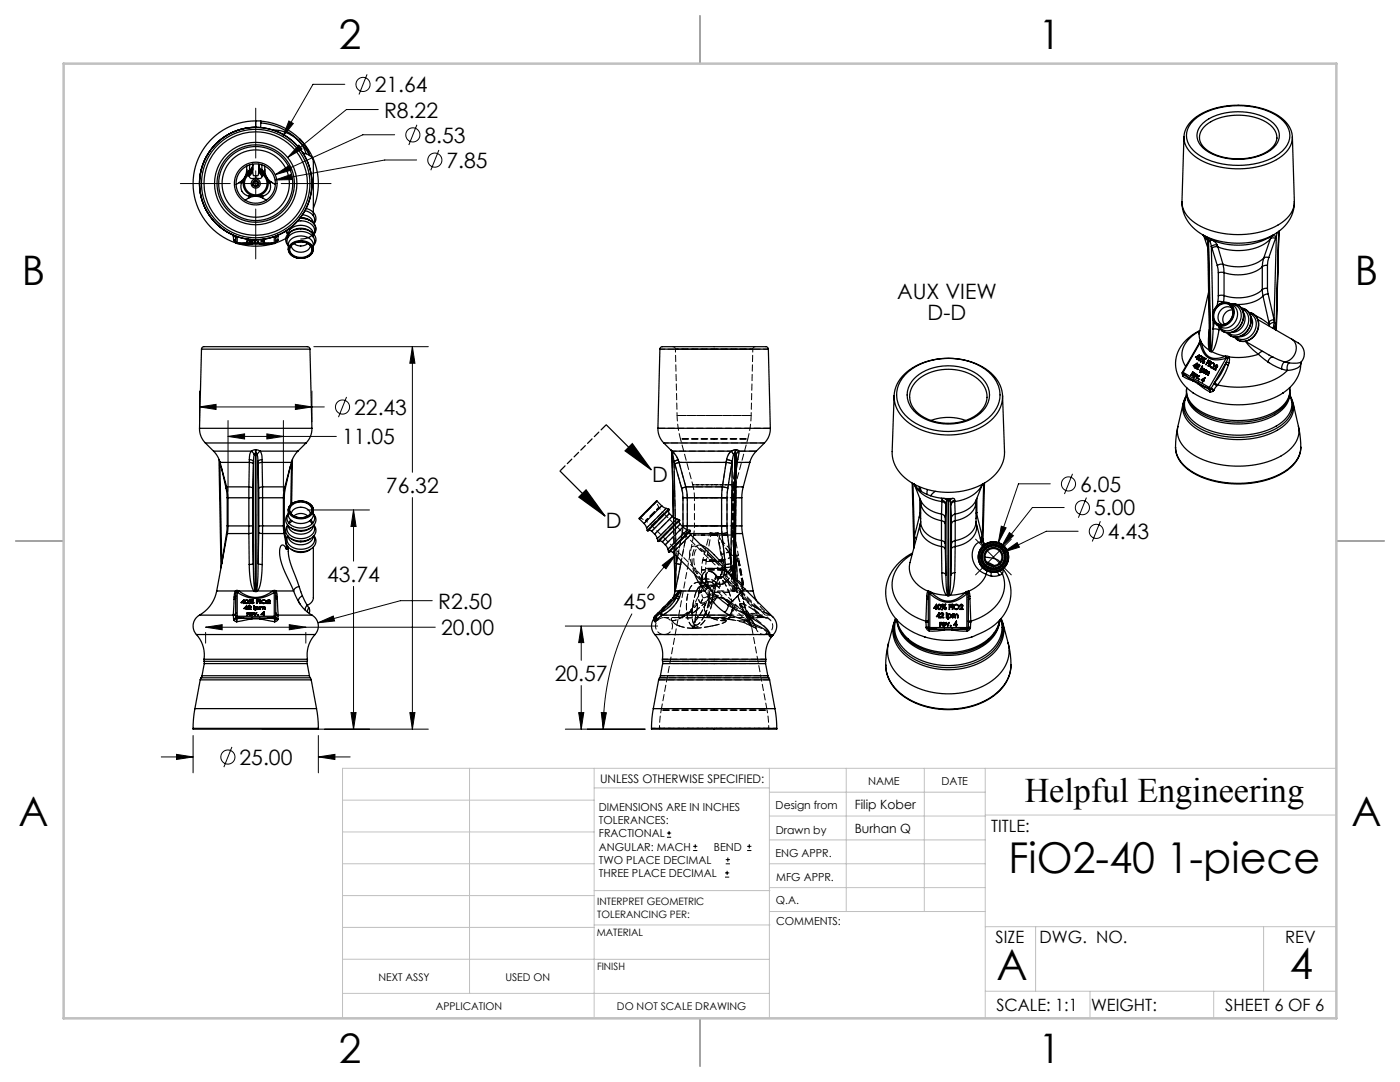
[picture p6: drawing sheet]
<svg xmlns="http://www.w3.org/2000/svg" width="279mm" height="216mm" viewBox="0 0 279 216" stroke-linecap="round" stroke-linejoin="round" font-family="sans-serif">
<defs><g id="words">
<g font-size="8.5">
<text x="201.3" y="174.2">FiO2-40 1-piece</text>
<text x="198.9" y="195.5">A</text>
<text x="257.4" y="195.4">4</text>
</g>
<g font-size="8.1">
<text x="67.6" y="9.7">2</text>
<text x="207.3" y="9.7">1</text>
<text x="4.4" y="57">B</text>
<text x="270.4" y="57">B</text>
<text x="3.7" y="164.9">A</text>
<text x="269.7" y="164.9">A</text>
<text x="67.6" y="212.2">2</text>
<text x="207.3" y="212.2">1</text>
</g>
<text font-size="6.9" x="204.5" y="160.1">Helpful Engineering</text>
<g font-size="4.2">
<text x="74.8" y="18.4">21.64</text>
<text x="76.7" y="23.5">R8.22</text>
<text x="84.7" y="28.5">8.53</text>
<text x="89.1" y="33.5">7.85</text>
<text x="179" y="59.7">AUX VIEW</text>
<text x="185.1" y="63.9">D-D</text>
<text x="70.7" y="82.8">22.43</text>
<text x="68.3" y="88.7">11.05</text>
<text x="77" y="98.4">76.32</text>
<text x="130.2" y="96.1">D</text>
<text x="215.6" y="98.1">6.05</text>
<text x="120.9" y="105.3">D</text>
<text x="218.3" y="102.8">5.00</text>
<text x="221.1" y="107.6">4.43</text>
<text x="65.3" y="116.1">43.74</text>
<text x="87.4" y="121.5">R2.50</text>
<text x="124.4" y="121.5">45°</text>
<text x="88.1" y="126.8">20.00</text>
<text x="110.7" y="135.9">20.57</text>
<text x="47.8" y="152.6">25.00</text>
</g>
<g font-size="3.4">
<text x="197.8" y="166">TITLE:</text>
<text x="198.7" y="188.1">SIZE</text>
<text x="207.5" y="188.1">DWG. NO.</text>
<text x="256.5" y="188.2">REV</text>
<text x="198.8" y="201.7">SCALE: 1:1</text>
<text x="217.7" y="201.8">WEIGHT:</text>
<text x="244.5" y="201.7">SHEET 6 OF 6</text>
</g>
<g font-size="2.5">
<text x="170.6" y="161.4">Filip Kober</text>
<text x="170.6" y="166.2">Burhan Q</text>
</g>
<text font-size="2.4" x="119.8" y="156.2">UNLESS OTHERWISE SPECIFIED:</text>
<g font-size="2.2">
<text x="119.5" y="161.8">DIMENSIONS ARE IN INCHES</text>
<text x="154.8" y="161.4">Design from</text>
<text x="173.2" y="156.6">NAME</text>
<text x="187.9" y="156.7">DATE</text>
<text x="119.5" y="164.4">TOLERANCES:</text>
<text x="119.5" y="167.1">FRACTIONAL</text>
<text x="154.9" y="166.3">Drawn by</text>
<text x="119.5" y="169.7">ANGULAR: MACH</text>
<text x="119.5" y="172.4">TWO PLACE DECIMAL</text>
<text x="142.5" y="169.7">BEND</text>
<text x="154.8" y="171">ENG APPR.</text>
<text x="119.5" y="175">THREE PLACE DECIMAL</text>
<text x="154.9" y="175.7">MFG APPR.</text>
<text x="154.9" y="180.4">Q.A.</text>
<text x="154.9" y="184.6">COMMENTS:</text>
</g>
<g font-size="2.1">
<text x="75.5" y="195.7">NEXT ASSY</text>
<text x="100.9" y="195.7">USED ON</text>
<text x="86.9" y="201.5">APPLICATION</text>
<text x="123.1" y="201.6">DO NOT SCALE DRAWING</text>
</g>
<g font-size="2">
<text x="119.2" y="180.6">INTERPRET GEOMETRIC</text>
<text x="119.2" y="183.1">TOLERANCING PER:</text>
<text x="119.1" y="186.7">MATERIAL</text>
<text x="119.1" y="193.5">FINISH</text>
</g>
</g></defs>
<g fill="none" stroke="#000" stroke-width=".2">
<path d="M68.8 16.8h-6.3l-6.1 10.5M73.3 14.8l-1.7 4.1M36 36.6h10M48.5 36.6h5.1M51 21.6v9.9M51 34.1v5.1M54.9 35.9l3.2-1.1 .1 1zM54.9 34.9l2.8-1.9 .4 1zM56.1 36.6h10M57.7 24.1l.8 .5-2.1 2.7zM59.6 28.9l.7 .8-2.9 1.7zM75.5 21.9h-6.4l-11.7 9.5"/>
<path d="M78.8 26.9h-6.4l-17.5 8M83.1 31.9h-6.3l-21.9 4M83.2 24.9l-1.6 4M87.6 29.9l-1.6 4.1M51 41.7v10M39.8 78v6.2M62.3 78v6.2M62.6 69.2h22.9M69.2 79.2l-1.6 4M82.3 69.2l.5 3.3h-1zM82.3 69.2v25M39.8 81.2l3.3-.5v1z"/>
<path d="M39.8 81.2h24.9M45.5 87.1l3.3-.5v1zM45.5 83.9v14.2M45.5 87.1h21.6M53.3 86.6l3.3 .5-3.3 .5zM56.6 83.9v14.2M58.9 80.7l3.4 .5-3.4 .5zM82.3 99.3v46.2M209.6 96.5h-6.3l-4.1 11.8M214 94.5l-1.6 4.1M216.8 99.3l-1.6 4M61.3 101.8h12.4"/>
<path d="M70.6 101.8l.5 3.3h-1.1zM70.6 101.8v10.2M70.6 117v28.5M86.3 119.9h-6.4l-16.5 4.4M132.2 112.8l2.6-2.1-1.9 2.8zM134.8 110.7a49.1 49.1 0 0 0-5.6 6.7M194.7 107.6l7.1 7.1M199.8 105l1 .3-1.6 3zM200.3 110.2l2.7-1.9 .4 .9zM201.4 106.3l.8 .6-2.4 2.3zM201.8 107.6l-7.1 7.1M212.4 101.3h-6.4l-6.2 7.9"/>
<path d="M215.2 106h-6.4l-8.5 4.2M219.6 104l-1.6 4M41 125.2l3.3-.6v1.1zM41 126.2v2.1M41 125.2h45.9M57.7 124.6l3.3 .6-3.3 .5zM61 126.2v2.1M63.4 124.3l3.1-1.4 .3 1zM112.8 124.9h18.4M116 124.9l.5 3.3h-1zM116 124.9v6.9M116 136.8v8.7"/>
<path d="M126.1 122.4a49.2 49.2 0 0 0-5.7 23.1M32.2 151h6.3M35.2 150.5l3.3 .5-3.3 .5zM38.5 146.8v7.4M46.3 149l-1.6 4.1M52.3 145.5h33.2M63.5 151l3.3-.5v1zM63.5 146.8v7.4M63.5 151h6.4M70 142.2h1.1l-.5 3.3zM81.8 142.2h1l-.5 3.3zM112.8 145.5h15.9"/>
<path d="M115.5 142.2h1l-.5 3.3zM120 142.2h1l-.6 3.3zM133.1 167.1h.8M133.1 166.2h.8M133.5 165.8v.8M138.3 169.7h.9M138.3 168.9h.9M138.8 168.5v.8M144.7 175h.8M144.7 174.2h.8M144.8 172.4h.9M144.8 171.5h.9"/>
<path d="M145.1 173.8v.8M145.3 171.1v.8M149.1 169.7h.9M149.1 168.9h.9M149.5 168.5v.8"/>
<circle cx="72.4" cy="16.8" r="1.41"/>
<circle cx="82.4" cy="26.9" r="1.41"/>
<circle cx="86.8" cy="32" r="1.41"/>
<circle cx="68.4" cy="81.2" r="1.41"/>
<circle cx="213.2" cy="96.6" r="1.41"/>
<circle cx="216" cy="101.3" r="1.41"/>
<circle cx="218.8" cy="106" r="1.41"/>
<circle cx="45.5" cy="151.1" r="1.41"/>
</g>
<g fill="none" stroke="#000" stroke-width=".25">
<path d="M139.7 3.2v9.5M47.7 36.5l-.6 .3M48.2 36.6a1.96 1.96 0 0 0 1.4 2.5M48.4 36.2l-.2 .4M48.4 36.2l-.7 .3M48.6 36l-.4 .6M48.6 36l-.2 .2M48.7 35.8l-.3 .4M49.2 33.8l-.1 .9-.3 .8-1.1 1M49.2 33.1l.1 1.4M49.3 34.5v.4M49.3 34.5l-.1 .5"/>
<path d="M49.5 39.6l.9-.4h.8l1.3 .4M49.5 39.6l-.6 .3M49.6 34.1l-.3 .7M49.6 34.1l-.3 .4M49.6 34.6v.3M49.6 34.6a2.5 2.5 0 0 0-.4 3.7 2.5 2.5 0 0 0 3.7 0 2.5 2.5 0 0 0-.4-3.7M49.6 39.1l.5 .1M49.6 34.9a2.25 2.25 0 0 0-.2 3.3 2.25 2.25 0 0 0 3.3 0 2.25 2.25 0 0 0-.3-3.3M49.6 34.9l.1 .3M49.7 35.2a1.02 1.02 0 0 0 1.3 .4M49.8 33.9l.5-.4 .1-.5a2 2 0 0 1-.8 1.6M49.8 33.9l-.2 .7"/>
<path d="M49.8 32.9v1M49.8 33.9l-.2 .2M50.1 39.2l-.6 .4M50.3 39l-.7 .1M50.4 39l-.3 .2M50.4 33.7a1.86 1.86 0 0 1-.7 1.5M50.4 33.7l.1 1.3h.5M50.4 33.3a1.87 1.87 0 0 1-.8 1.6M50.4 32.7v1M50.5 36.9h.1M50.5 36.9h1M50.5 36.9v.1"/>
<path d="M50.6 39.1l-.5 .1M51 36v.1M51 24.1a12.5 12.5 0 0 0-12.3 10.5 12.5 12.5 0 0 0 8.4 13.9M51 35v.6M51 36.1l.5 .8M51 36.1l-.5 .8M51 25.4a11.2 11.2 0 0 0-11 8.9 11.2 11.2 0 0 0 6.6 12.6M51 24.1v1.3M51 24.1h1M51 25.4h.1M51 25.4h.2M51.1 36l-.1 .1"/>
<path d="M51.5 39.1l.5 .1M51.5 36.9v.1M51.6 36.9h-.1M51.6 33.7a1.86 1.86 0 0 0 .7 1.5M51.6 33.7l-.1 1.3h-.5M51.6 33.3a1.87 1.87 0 0 0 .8 1.6M51.6 32.7v1M51.7 39l.3 .2M51.7 39l.7 .1M52 39.2l.5 .4M52 24.1v1.4M52 24.2a12.5 12.5 0 0 1 7.9 3.6"/>
<path d="M52 24.5a12.1 12.1 0 0 1 9.8 6.5M52.3 33.9l-.5-.4-.2-.5a2 2 0 0 0 .9 1.6M52.3 33.9l.2 .7M52.3 32.9v1M52.3 33.9l.2 .2M52.3 35.2a.94 .94 0 0 1-1.3 .4M52.4 34.9l-.1 .3M52.4 39.1l-.4 .1M52.5 34.6l-.1 .3M52.5 34.1l.3 .7M52.5 34.1l.3 .4M52.5 39.6l.7 .3"/>
<path d="M52.8 34.5v.4M52.8 34.5l.1 .4M52.8 33.8l.4 1.4 .4 .7 .7 .6M52.8 33.1v1.4M53.4 35.8l.3 .4M53.4 36l.3 .2M53.5 36l.4 .6M53.7 36.2l.2 .4M53.7 36.2l.6 .3M53.9 36.6a1.96 1.96 0 0 1-1.5 2.5M54.3 36.5l.7 .3M54.4 26a6.8 6.8 0 0 1 6.7 4.7"/>
<path d="M59.9 27.8a12.5 12.5 0 0 1 2.6 13.7M59.9 27.8a6.9 6.9 0 0 1 1.9 3.2M60.5 30.5a2.08 2.08 0 0 1 2 1.8v10.8M236.3 27.3a5.3 5.3 0 0 0 3.3 4.6 16.8 16.8 0 0 0 15.7-.4 5 5 0 0 0 2.6-4.2l.4 12.9M236.3 27.3l-.4 12.9M238.2 24a14.4 14.4 0 0 1 12-2.6 9.5 9.5 0 0 1 6.7 3.8 3.9 3.9 0 0 1-.9 4.9 14.4 14.4 0 0 1-12 2.6 9.5 9.5 0 0 1-6.7-3.9 3.9 3.9 0 0 1 .9-4.8zM239.4 27.5a4.3 4.3 0 0 1 3.3-3.7 11.7 11.7 0 0 1 10.7 1.1 2.98 2.98 0 0 1-.3 5.2 11.9 11.9 0 0 1-12.4-.3 3.1 3.1 0 0 1-1.3-2.3M240 24.6a11.9 11.9 0 0 1 10.4-1.9 6.1 6.1 0 0 1 4.9 3.9 3.8 3.8 0 0 1-2.4 3.8 12.6 12.6 0 0 1-12.3-.4 3.3 3.3 0 0 1-.6-5.4zM257.9 27.3a6.2 6.2 0 0 0-4.3-5 16.4 16.4 0 0 0-15 1.2 5.2 5.2 0 0 0-2.3 3.8M46.6 46.9v.2M46.6 46.9h.1M46.6 47.1l.4 .3"/>
<path d="M46.6 47.1v.7M46.6 47.8l.4 .5M46.6 47.8v.1M46.6 47.9l.4 .4M46.6 47.9l.1 .1M46.7 48l.3 .3M46.7 48l.3 .2M47 47.1v.1M47 48.2h.1M47 48.2v.1M47 48.3l.3 .3M47 47.1v1.2"/>
<path d="M47 48.3l.3 .2M47.3 48.6h.6M47.3 48.6h.1M47.3 48.5v.1M47.3 47.2v1.3M47.3 48.6h7.4M47.3 48.5h7.4M48.4 48.6h1.9M48.6 48.6h1.7M49.1 48.6h1.2M49.3 48.6h.1M49.3 47.8l.1 .5z"/>
<path d="M49.3 48.1h.1M49.4 47.9v.2M49.4 47.8v.1M49.6 47.8l-.2 .1M49.6 47.8h.1M49.6 47.8h-.2M49.7 47.9l.1 .2M49.8 48l.2 .2 .4-.1-.3 .2M49.8 47.9v.1M49.8 47.8v.2M49.8 48h.6M49.9 47.9l-.1 .1"/>
<path d="M49.9 47.8v.1M50 47.8a.25 .25 0 0 0-.3 .2 .25 .25 0 0 0 .2 .3h.2M50.1 48.2v.1M50.1 47.8l.3 .2M50.1 47.8l-.2 .1M50.1 47.8h.1M50.3 48.6h1.5M50.4 48v-.1l.1 .1h-.7M50.4 47.9h.1M50.6 47.8l.3 .5M50.7 47.8l.2 .3M50.9 48.1v.2"/>
<path d="M50.9 48.3h.1M51.1 47.8l-.2 .3M51.2 47.8l-.3 .5M51.5 48.2v.1M51.8 48.6h.1M52.2 48h.1M52.3 48h.3M52.4 47.8l-.3 .3h.5M52.6 48.1h.1M52.7 47.7v.6l-.1-.6-.3 .3M52.7 48h.1l-.1 .1M53 48.6h-1.2"/>
<path d="M53.7 48.6h-1.9M54.6 48.6a12.5 12.5 0 0 1-7.1 0M54.7 48.5v.1M54.7 47.2v1.3M54.7 48.6h.1M54.7 48.6h-.6M55 48.3l-.3 .3M55 48.3l-.3 .2M55 47.1v1.2M55.1 48.2l-.1 .1M55.1 48.2h.1M55.1 47.1l-.1 .1"/>
<path d="M55.4 48l-.4 .3M55.4 48l-.3 .2M55.4 47.9l-.4 .4M55.4 47.9v.1M55.5 47.8l-.5 .5M55.5 47.8l-.1 .1M55.5 46.9v.2M55.5 47.1l-.5 .3M55.5 47.1v.7M57.1 46.1l.4 .8M57.3 46l.2 .9M57.5 47.3l-2.5 1.2"/>
<path d="M57.5 49.8a2.48 2.48 0 0 0 3.5 1.6 1.88 1.88 0 0 0 1.5-1.6M57.5 49.8a2.33 2.33 0 0 1 2.9-1.8 2.06 2.06 0 0 1 2.1 1.8M57.5 49.8a1.98 1.98 0 0 1 .7-2.1 2.97 2.97 0 0 1 4.2 .7l.1 1.4M57.5 49a1.74 1.74 0 0 1 1.4-2.6 3 3 0 0 1 3.9 1.5v.6l-.3 .5M57.5 49a1.81 1.81 0 0 1 .9-3 3.4 3.4 0 0 1 4.6 1.5v.8l-.5 .7M58 48.9a2.8 2.8 0 0 1 4.4 .6 2.02 2.02 0 0 1-2.4 2.1 2.14 2.14 0 0 1-2.4-1.7zM58 45.7a2.93 2.93 0 0 1 4.5 .7v.9a2.48 2.48 0 0 0-3.4-1.6 1.88 1.88 0 0 0-1.6 1.6l.1-.9zM58.1 49a2.7 2.7 0 0 1 4.2 .6 1.72 1.72 0 0 1-1.8 1.9 2.26 2.26 0 0 1-2.8-1.6zM58.1 49a2.08 2.08 0 0 0 3.5 .7l.3-.7M58.2 48.9a2.62 2.62 0 0 1 4 .5 1.67 1.67 0 0 1-1.8 2 2.06 2.06 0 0 1-2.6-1.7zM58.6 48.6a2.15 2.15 0 0 0 2.8 0M59.4 44.1a2.83 2.83 0 0 1 3.4 1.7v.6l-.3 .5"/>
<path d="M59.8 43.6a2.73 2.73 0 0 1 3.3 2.2l-.2 .6-.4 .5M59.9 43.5a2.72 2.72 0 0 1 3.1 2.1 2.6 2.6 0 0 1-3 2.1M60 43.4l1 .2 .7 .3M60.4 42.9a2.22 2.22 0 0 1 2.1 1.6M60.9 42a1.88 1.88 0 0 1 1.7 2.6M61.1 41.6a1.97 1.97 0 0 1 1.6 3M235.9 40.2a5.8 5.8 0 0 0 3.7 5 17.4 17.4 0 0 0 16-.6 5.2 5.2 0 0 0 2.7-4.4M235.9 40.2a7.4 7.4 0 0 0 4.2 6.7M240.2 47l.8 2.5M240.2 47l.8 1M240.7 47.3l.1 .1M240.8 47.4l.2 .5"/>
<path d="M240.8 47.4l.2 .6M240.9 47.4l.2 .4M241 47.4l.8 .4M241 47.4l.2 .4M241 48l.4 20.4M241 47.9v.1M241.1 47.8h.1M241.1 47.8l-.1 .1M241.1 47.8l.4 22.1M241.2 47.8l.2 .3M241.2 47.8l.5 22.2M241.2 58.3l-1.8 8"/>
<path d="M241.4 48.1l.4 1.1M241.8 49.2l.1 .3M241.8 49.2l.2 13.4M241.8 47.8l.7 .5 .4 .6M241.8 47.8l-.4 .3M241.9 49.5l1 3.5M242.9 48.9a1.24 1.24 0 0 0-1.1 .3M242.9 48.9l.2 .4M242.9 53l.2 1.5M243.1 49.3l-.6-.1-.6 .3M243.1 49.3l1 3.4M243.1 59l-.1 1.2"/>
<path d="M243.1 54.5v4.5M244.1 52.7h-.6l-.6 .3M244.1 52.7l.2 1.7M244.3 54.4l-.6-.1-.6 .2M244.3 59l-.6-.1-.6 .1M244.3 59l-.1 1.3M244.3 54.4v4.6M251.9 53.2a8 8 0 0 1-7.6 1.2M251.9 57.8a8 8 0 0 1-7.6 1.2M251.9 57.8l.2 1.3M251.9 53.2v4.6M252.1 59.1a7.2 7.2 0 0 1-5.3 1.7"/>
<path d="M252.1 59.1l1.1 5.2M252.2 51.5a8.4 8.4 0 0 1-8.1 1.2M252.2 51.5l-.3 1.7M252.9 57.5l.2 1.1M252.9 52.9l-.5 .1-.5 .2M252.9 57.5l-.5 .1-.5 .2M252.9 52.9v4.6M253.1 58.6l-.6 .2-.4 .3M253.1 58.6l1.2 5.2M253.2 51.4l-.6-.1-.4 .2M253.2 51.4l-.3 1.5M253.5 47.7a9.3 9.3 0 0 1-8.1 2.2l-2.3-.6"/>
<path d="M253.5 47.7l-1.3 3.8M253.7 47.2l-.2 .5M253.8 47.1l-.1 .1M254.2 46.9v-.1a13.2 13.2 0 0 1-12.4 1M254.2 46.9a15.7 15.7 0 0 1-14.2-.1l1 .6M254.6 47.5h-.6l-.5 .2M254.6 47.5l-1.4 3.9M254.7 47.2a.9 .9 0 0 0-1 0M254.7 47.2l-.4 16.6M254.7 47.2l-.1 .3M254.9 46.4l-.2 .8M255.2 46.2l-.5 19.2"/>
<path d="M255.2 46.2l-.5 19.3M255.2 46.2l-.5 19.6M258.3 40.2a7.4 7.4 0 0 1-4.2 6.7M40.2 69.7l.1-.2a.64 .64 0 0 1 .7-.3h20.4l.3 .1 .2 .4M40.2 69.7h21.7M40.2 69.7l-.4 15.8M61.9 69.7l.4 15.8M131.7 69.7v-.2a.64 .64 0 0 1 .8-.3h20.3l.4 .1 .1 .4M131.7 69.7h21.6M131.7 69.7l-.4 15.8M153.3 69.7l.4 15.8M178.4 79a7.5 7.5 0 0 1 5-6.3 14 14 0 0 1 14.4 1.7 6.5 6.5 0 0 1 2.3 4.6"/>
<path d="M178.4 79l-.4 11.1a7.6 7.6 0 0 0 5 6.8 14.5 14.5 0 0 0 15.2-1.8 6.5 6.5 0 0 0 2.3-5l-.4-11.1M178.4 79a7.4 7.4 0 0 0 5 6.6 14 14 0 0 0 14.4-1.7 6.3 6.3 0 0 0 2.3-4.9M180.6 74.8a13.1 13.1 0 0 1 14.3-2.1 6.9 6.9 0 0 1 4.6 6.8 7.7 7.7 0 0 1-5.5 5.8 13 13 0 0 1-13.4-2.5 5.6 5.6 0 0 1 0-8zM182.4 75.6a10.3 10.3 0 0 1 13.7 0 4.6 4.6 0 0 1-1 7.3 10.5 10.5 0 0 1-12.7-.9 4.4 4.4 0 0 1 0-6.4zM182.9 76a9.8 9.8 0 0 1 12.7 0 4.2 4.2 0 0 1-.7 6.8 10 10 0 0 1-12.1-.7 4.1 4.1 0 0 1 .1-6.1zM235.9 74.4l.1 .1M235.9 74.4l.2 .3M236 74.5l.1 .6M236 74.2l.1 .1M236 74.2l-.1 .2M236 74.5l.1 .2M236 74.5l.9 .7"/>
<path d="M236 74.7l.1 .4M236.1 74.7v.4M236.1 74.7l.8 .5M236.1 74.3l-.1 .2M236.1 74.3l5.2 3M236.1 75.1l2 .9M236.6 79.3a4.2 4.2 0 0 0 1.5 5.3 16.1 16.1 0 0 0 13.4 2.1 8.6 8.6 0 0 0 6.3-4.5l.2-1.3-.4-1.6M236.6 79.2l-.5 1.3M236.8 77.7v1.1l.2 .7M236.8 77.4a4.9 4.9 0 0 0 3.1 4.9 15.9 15.9 0 0 0 15.3-.6 4.5 4.5 0 0 0 2.2-4.4 4.9 4.9 0 0 1-3 5.2 15.8 15.8 0 0 1-15.2-.4l-1.3-1.1-.9-1.5M236.9 75.2l1.2 .6M236.9 75.2l1.2 .8"/>
<path d="M237 79.5h.1M238 74.4v-.2l-.4 .7 .6-.5M238 74.4h.3M238 74.4h.1M238.1 74.4h-.1M238.1 76l1 .6M238.1 75.8v.2M238.1 75.8l1.1 .6M238.1 78.4h.1M238.1 74.7a.27 .27 0 0 0 0 .4 .27 .27 0 0 0 .4 0h-.3M238.1 72.9l.8-.4-.3 .7zM238.1 78.4a18.2 18.2 0 0 0 17.9 0"/>
<path d="M238.2 74.4h.1M238.2 75l.1 .2M238.2 74.8v.3M238.2 74.7l.5 .3M238.2 75.1l.3 .1M238.3 74.4h-.1M238.3 74.7l-.1 .1M238.3 74.5a.3 .3 0 0 1 .4 .1 .3 .3 0 0 1-.1 .4l-.5-.3M238.3 74.5l-.2 .2M238.3 74.5l.1 .1M238.3 72.9l-.1 .1M238.4 74.6l-.2 .1"/>
<path d="M238.4 74.6h.1M238.5 73.1l-.1 .2 .1-.1M238.5 74.6l.2 .2M238.5 74.6l.1 .3M238.6 74.6h-.2M238.7 72.7l-.4 .2 .3 .2M238.7 72.7l-.2 .4M238.7 72.7h.1M238.8 71.3h-.1M238.8 72.6v.1M238.9 75.3v.1M238.9 74.7v.6l.5-.3-.6 .5z"/>
<path d="M238.9 75.4h.1M238.9 71.5l-.1 .2 .2-.2M238.9 72.5h.1M239 73.3l-.4 .2 .4 .2-.2-.2M239 73.3h.1M239.1 76.6l2.4 1.6M239.1 76.6l1.3 .6M239.2 75.7h.1M239.2 71h.1M239.2 71l-.4 .3 .3 .3-.5-.3 .8-.5-.4 .6M239.2 71l-.2 .4M239.2 76.4l-.1 .2"/>
<path d="M239.2 76.4l1.2 .8M239.2 71.8l.1 .1M239.3 71.4l-.2 .3 .1 .3M239.3 71.4l.2-.3 .3-.1 .1 .3-.2 .3M239.3 71.4h.1M239.3 75.7v.1M239.3 72.8l-.3 .1a.24 .24 0 0 1 .3-.2 .24 .24 0 0 1 .1 .4M239.3 72.8v.3M239.3 72.8l.1 .1M239.3 71.9h.2M239.3 71h-.1M239.3 75.7h.1"/>
<path d="M239.3 71.4v.5M239.3 73.1l-.3 .2M239.3 73.1h.1M239.4 72.8h-.2M239.4 66.3l-.2 .3M239.4 66.3l-.1 .8 .2 .8M239.4 73.1l-.7 .4M239.4 66a5.6 5.6 0 0 0-3.5 5.3l.3 1 .4 .8M239.4 66a7.5 7.5 0 0 0-4.7 7.4 7.4 7.4 0 0 0 3.4 5M239.5 68.2l-3.5 6M239.5 68.5h.1M239.5 68.5l-3.4 5.8"/>
<path d="M239.5 68.2v.3M239.5 68.2h.1M239.5 68.5a3.7 3.7 0 0 0 2.5 3.2l1.3 .1 1.4-.3M239.5 71.8l-.2 .1M239.5 71.8h.1M239.5 67.9v.3M239.5 67.9l-.2 .6M239.5 67.9l.2 .4M239.5 67.9h.1M239.7 71.6l-.2 .2M239.7 71.6h.1M239.7 71.1l-.4 .3"/>
<path d="M239.7 71.1v.5M239.7 71.1l.2 .2M239.7 71.6l-.2 .3-.3 .1M239.7 68.3l-.2 .2M239.7 68.3h.1M239.7 68.3l.7 .8 1 .8M239.7 68.3a3.5 3.5 0 0 0 2 3.1 4.2 4.2 0 0 0 2.8-.3M239.7 74a.31 .31 0 0 0 .3 .3 .31 .31 0 0 0 .3-.2M239.7 74l.3 .3M239.8 74h.1M239.9 71.1h-.3M239.9 73.1l-.4 .9z"/>
<path d="M239.9 74.2h.3M239.9 75.8l-.1 .1M239.9 71.4v.1a.19 .19 0 0 0 .1 .2 .19 .19 0 0 0 .3-.1M239.9 71.4l.1 .1M240 73.6a.31 .31 0 0 1 .4 .1 .31 .31 0 0 1-.1 .4M240 73.6h.3M240 73.6v-.2l-.5 .9 .2-.3M240 71.6v.1M240 71.5v.1M240 73.6v.1M240 71.6l.2 .1M240 72.1a.19 .19 0 0 1 .3-.1 .19 .19 0 0 1 .1 .3"/>
<path d="M240 72.1v.1a.19 .19 0 0 0 .1 .3 .19 .19 0 0 0 .3-.2M240 72.1l.1 .1M240.1 76l-.1 .2 .1-.2M240.1 72.3v.2M240.1 72.2v.2M240.1 72.4h.2M240.2 71.4l.1 .1M240.2 71.4v.2M240.2 71.4l-.2 .1M240.2 71.6h-.2M240.2 71.6h.1M240.2 73.7l.2 .1"/>
<path d="M240.2 73.7l.1 .3M240.2 73.7a.29 .29 0 0 0-.3 .1 .29 .29 0 0 0 0 .4M240.3 71.4h-.2M240.3 71.4h-.4M240.3 71.4l.1 .1M240.3 72.1v.2M240.3 72.1l-.2 .1M240.3 72.1l.1 .1M240.3 74l-.4 .2M240.3 74v.1M240.3 72.3l-.2 .1M240.3 72.3h.1"/>
<path d="M240.3 71.5v.1M240.3 71.5l.2 .1M240.4 77.2l.9 .3M240.4 77.2l.9 .5M240.4 72.1h-.2M240.4 72.2h.1M240.4 71.5l.3 .1M240.4 75.6l-.3 .3M240.5 75.3l-.8 .5 .5 .3-.3-.3 .5-.3M240.5 75.3h.1M240.5 75.3l-.3 .6M240.5 71.6h.1"/>
<path d="M240.7 74v-.2l-.4 .7 .4-.4 .1-.1M240.7 74h.1M240.7 71.6l-1.1 .6 .9-.6M240.8 73.9l.2 .3M240.8 73.9l-.1 .1M240.8 73.9l.1 .1M240.8 74.3l.1 .1M240.8 74v.3M240.8 74l.2 .1M240.9 74h-.1M240.9 74h.1M241 74.2h.3v.4"/>
<path d="M241 74.2v.1M241 72.3l.3 .1h-.3M241.2 74.5l-.2 .4 .3-.3M241.2 74.5l.1 .1M241.2 74.2l-.2 .1-.3 .4 .1-.4M241.2 74.2v.3M241.2 74.2l.1 .1M241.2 74.2h.1M241.2 71.9l-.6 .8 .5-.8 .4 .2-.3-.1M241.3 77.5l.4 .1M241.3 77.5v.2M241.3 77.7l.2 .5"/>
<path d="M241.3 65.7l-.1 2.5 .2 1.7M241.3 77.3l.4 .2M241.3 77.3v.2M241.4 69.9l.1 .2M241.4 68.3v.1M241.4 68.4l.1 1.4M241.5 72.4l-.3 .6zM241.5 69.8v.1M241.5 69.8l-.1 .1M241.5 70.1l.2 .1M241.5 69.9l.2 .1M241.5 69.9v.2"/>
<path d="M241.5 72.7a.44 .44 0 0 0 .1 .7 .44 .44 0 0 0 .7-.3M241.5 72.7h.1M241.5 72.1l.2 .1M241.5 72.1l.1 .1M241.6 73.1l.1 .3M241.6 72.7l-.1 .3 .2 .3M241.6 77.6l.6 .4M241.6 77.6l-.1 .6M241.6 77.6l-.3 .1M241.6 72.2h.1M241.7 70v.2M241.7 77.6l.6 .2"/>
<path d="M241.7 77.6h-.1M241.7 72.2h-.1M241.7 77.5l.6 .3M241.7 77.5v.1M241.7 73.3l.3 .1M241.7 69.9v.1M241.7 69.9l.1 .3M241.8 70.2l1.3 .5 1.4 .4M241.8 70.2h-.1M242.1 63.7v2M242.1 65.7l-.4 4.2M242.1 65.7l1.2 .1"/>
<path d="M242.1 72.5l.2 .2-.1 .4M242.1 72.5h-.3l-.2 .2M242.1 72.5l.3 .3M242.2 72.4h-.4l-.3 .3M242.2 72.4l.2 .3-.1 .4M242.2 78l-.4 .2h-.3M242.2 72.5h-.3M242.2 73.1l-.2 .2h-.3M242.2 73.1h.1M242.3 77.8l-.1 .2M242.3 76.5l.5 .5M242.3 76.5l-.6 1"/>
<path d="M242.3 77.8h.1M242.3 64.3l-.2 1.4M242.5 76.3l.5 .5M242.5 76.3l-.2 .2M242.6 73.4l-.5 .2 .5 .3-.3-.3M242.6 73.4h.1M242.8 72.9l-.3 .1a.24 .24 0 0 1 .4-.2 .24 .24 0 0 1 0 .4M242.8 72.9l.1 .3M242.8 72.9l.2 .2M242.8 77l-.5 .8M242.9 73.2l-.3 .2M242.9 73.2h.1"/>
<path d="M242.9 61.3a1.76 1.76 0 0 1 2.4-.5 1.76 1.76 0 0 1 .6 2.3 1.98 1.98 0 0 1-3.3 1.1 2.31 2.31 0 0 1 .3-2.9zM242.9 72.9h-.2M242.9 73.2l-.7 .4M243 61a1.89 1.89 0 0 1 2.5-.3 1.89 1.89 0 0 1 .5 2.5 2.21 2.21 0 0 1-3.4 1.3 2.5 2.5 0 0 1 .4-3.5zM243 76.8l-.2 .2M243 61a1.82 1.82 0 0 1 2.5-.2 1.82 1.82 0 0 1 .4 2.4 2.06 2.06 0 0 1-3.5 1 2.46 2.46 0 0 1 .6-3.2zM243 60.2l1.2 .1M243 60.2l-.1 .8M243.3 65.8a10.9 10.9 0 0 1-1.2 4.1l-.3 .3M243.3 65.5v.3M244.2 60.3h.1M244.5 71.1l.2 .4"/>
<path d="M244.6 72.7a12.1 12.1 0 0 1-2.1 3.6M244.6 72.7l.5 .1M244.6 71.1l.3-.1 .3 .2M244.6 71.1l.1 .4M244.6 71.1h-.1M244.7 71.5l-3.4 5.8M244.7 71.5h.1M244.7 72.3l.6 .1M244.7 72.3l-2.4 4.2M244.7 72.3l-.1 .4M244.9 66.4a2.55 2.55 0 0 0 4.2-.7 2.59 2.59 0 0 0-1.4-4.2 2.65 2.65 0 0 1 1.4 4.4 2.57 2.57 0 0 1-4.1 .7M245 71.4l-.3 .1"/>
<path d="M245 71.4h.1M245 71.4l-.3 .9M245.1 72.8a13.1 13.1 0 0 1-2.1 4M245.2 71.2l-.2 .2M245.2 71.2h.1M245.3 71.2l.1 .6-.1 .6M245.3 71.2l-.3 .2M245.3 72.4l-.2 .4M245.4 60.5a2.62 2.62 0 0 0-2.7 .7 2.62 2.62 0 0 0-.5 2.8l.7 .9M245.4 60.5a2.62 2.62 0 0 1 .8 2.8 2.62 2.62 0 0 1-2.2 1.8l-1.1-.2M245.4 60.5a2.56 2.56 0 0 1 1.6 2.5 2.56 2.56 0 0 1-1.9 2.3l-.9 .1-1.3-.5M245.6 60.6a2.32 2.32 0 0 1 2.4 3.3 2.93 2.93 0 0 1-4.1 2.1l-.5-.5-.3-.5"/>
<path d="M245.7 60.7a2.25 2.25 0 0 1 1.7 3.5 2.41 2.41 0 0 1-4.1 1l-.1-.2M245.9 61.6a1.92 1.92 0 0 0-2.2 .2 1.92 1.92 0 0 0-.5 2.1l.3 .5 .6 .4M246 61.9a1.82 1.82 0 0 0-1.7 .9 1.82 1.82 0 0 0 .1 1.9M246.4 67.3a2.55 2.55 0 0 0 4.2-.7 2.59 2.59 0 0 0-1.4-4.2 2.65 2.65 0 0 1 1.4 4.4 2.57 2.57 0 0 1-4.1 .6M246.5 60.7a2.68 2.68 0 0 1 1.1 4.3 2.63 2.63 0 0 1-3.8 1M247.9 61.7a2.54 2.54 0 0 1 .6 4.1 2.37 2.37 0 0 1-3.3 .6M248.2 62.3a2.75 2.75 0 0 1-2.4 4M248.5 68.1l5.5 3.2M248.6 68.1l1 1.2 1.5 1.4M249.4 62.6a2.54 2.54 0 0 1 .6 4 2.37 2.37 0 0 1-3.3 .7M249.7 63.2a2.75 2.75 0 0 1-2.4 4M250.6 63l1.5 .9 1.2 .9"/>
<path d="M251 63.8l6.8 3.9M251.1 70.7a12.8 12.8 0 0 1-5.9 .5M251.1 70.7l1.9 1.5M252 70.1l-.4 .2-.5 .4M253 72.2l2.8 1.4M253.2 64.3l.1 .5M253.3 64.8v.3M254 71.3l2.4 .9M254 71.3a1.12 1.12 0 0 0-1 .9M254.3 63.8l-.6 .1-.5 .4M254.3 63.8v.5M254.3 64.3l.3 .5"/>
<path d="M254.3 64.3l-.6 .2-.4 .3M254.3 64.3l-.2 1.2M254.6 64.8l-.2 .4v.5M254.6 64.8l.1 .6M254.7 65.4v.5v-.4M254.7 65.4v.1M254.7 65.5v.2M254.7 65.7v.2M255.8 73.6l1.1 .3M256.1 78.4h-.1M256.4 72.2a1.6 1.6 0 0 0-.6 1.4M256.4 72.2l.8 .2"/>
<path d="M256.9 73.9a14.8 14.8 0 0 1-11.6 3.3l-2.3-.4M257.2 72.4a1.59 1.59 0 0 0-.3 1.5M257.4 78.9a5.9 5.9 0 0 1-4.2 4.6 15.9 15.9 0 0 1-14-1 5 5 0 0 1-2.4-3.6M257.4 78.4l.3 1.4a4.4 4.4 0 0 1-2 4.5 16.3 16.3 0 0 1-14.8 1.4 6.4 6.4 0 0 1-4.5-4.6v-1l.4-1.7M257.6 79.2l.5 1.3M257.8 67.7l.3 .1a3 3 0 0 1 2 3.7l-.4 .7M257.8 67.7a2.61 2.61 0 0 1 .7 2.7 2.61 2.61 0 0 1-2.1 1.8M259.6 72.6a7.2 7.2 0 0 1-3.6 5.8M259.6 72.6a1.74 1.74 0 0 1-1.7 1.2l-1 .1M259.6 72.6h.1M259.7 72.2a3.8 3.8 0 0 1-2.5 .2M259.7 72.2l-.1 .4"/>
<path d="M39.8 85.5a4 4 0 0 0 1.2 2.9M39.8 85.5h22.5M41 88.4h20.1M41 88.4l1.6 1.6M42.6 90a5 5 0 0 1 1.3 2.3M42.6 90h7.6M43.7 91.7l.4 21.6M43.9 92.1l.4 20.4M43.9 92.3h5.9M43.9 92.3l1.3 4.8M44.1 93.1l1 4.3M45.1 97.4l.2 1.9"/>
<path d="M45.2 97.1l.3 2.2M45.2 97.1h4.5M45.3 97.3l-.2 .1M45.3 99.3h.2M45.3 99.3v5.6M45.5 99.3h4.2M45.5 99.3v5.6M49.7 99.3h.7M49.7 99.3v5.6M49.7 97.1l.7 .3M49.7 97.1v2.2M49.8 92.3l.8 .2"/>
<path d="M49.8 92.3l-.1 4.8M49.8 91.7l.5 .1 .3 .3M49.8 91.7v.6M50.2 90l.5 .7M50.2 90l-.3 .6-.1 1.1M50.4 99.3v5.6M50.4 97.4v1.9M50.6 92.5l-.2 4.9M50.6 92.1l-.1 20.4M50.6 92.1v.4M50.7 90.7l-.1 1.4M51 89.7h.1"/>
<path d="M51 89.7l-.8 .3M51 89.7v.7M51 90.4l-.3 .3M51 90.4h.1M51 90.4l-.1 27.4M51.1 90.4l.2 .3M51.1 90.4v27.4M51.1 89.7l.8 .3M51.1 89.7v.7M51.3 90.7l.2 1.4M51.5 92.1v20.4M51.5 92.1v.4"/>
<path d="M51.5 92.5l.1 4.9M51.6 97.4l.1 1.9M51.7 99.3h.7M51.7 99.3v5.6M51.9 90l-.6 .7M51.9 90l.3 .8 .1 .9M51.9 90h7.5M52.3 91.7l-.6 .1-.2 .3M52.3 91.7v.6M52.3 92.3l-.8 .2M52.3 92.3h5.9M52.3 92.3l.1 4.8"/>
<path d="M52.4 97.1l-.8 .3M52.4 97.1v2.2M52.4 97.1h4.4M52.4 99.3h4.2M52.4 99.3v5.6M56.6 99.3h.1M56.6 99.3v5.6M56.7 99.3v5.6M56.8 97.3l.1 .1M56.8 97.1l-.2 2.2M56.9 97.4l-.2 1.9M57.9 93.1l-1 4.3"/>
<path d="M58.2 92.3l-1.4 4.8M58.2 92.1l-.2 8.6M58.4 91.7l-.2 8.8M59.4 90a5 5 0 0 0-1.2 2.3M61.1 88.4l-1.7 1.6M62.3 85.5a4 4 0 0 1-1.2 2.9M111.8 94l8.9 9M115.5 99.2l1.5-1.4 3.7 5.2zM121 84.8l9 8.9M124.8 90l1.4-1.5 3.8 5.2zM131.1 100l-1 .9-2.5 2.6M131.1 100l-3.5 3.5"/>
<path d="M131.1 100l1 .9M131.3 85.5a4 4 0 0 0 1.2 2.9M131.3 85.5h22.4M132.5 88.4h20.1M132.5 88.4l1.3 1.3M133.8 89.7l.3 .7M133.8 89.7h.1M133.8 89.7l.3 .3M134.1 90.4l.1 .3M134.1 90.4h.1M134.1 90.4l.3 12.8M134.1 90h11.9"/>
<path d="M134.1 90l.7 .8 .5 .9M134.1 90l.1 .7M134.2 90.7l.3 1.4M134.5 92.1l.2 .4M134.5 92.1l.3 11.4M134.7 92.5l1.3 4.9M135.3 91.7l-.8 .4M135.3 91.7l.2 .6M135.5 92.3h9.4M135.5 92.3l-.8 .2M135.5 92.3l1.4 4.8M136 97.4l.3 1.9"/>
<path d="M136.3 99.3h.9M136.3 99.3v5.6M136.9 97.1h7.3M136.9 97.1l.3 2.2M136.9 97.1l-.9 .3M137.2 99.3h6.8M137.2 99.3v5.6M144 99.3h1.1M144 99.3v5.6M144.2 97.1l1 .3M144.2 97.1l-.2 2.2M144.9 92.3l1.1 .2"/>
<path d="M144.9 92.3l-.7 4.8M145 91.7l1.1 .4M145 91.7l-.1 .6M145.1 99.3v5.6M145.2 97.4l-.1 1.9M146 90l-.6 .6-.4 1.1M146 90l.4 .7M146 92.5l-.8 4.9M146.1 92.1l-.2 20.4M146.1 92.1l-.1 .4M146.4 90.7l-.3 1.4M146.7 90.4l-.3 .3"/>
<path d="M146.7 90.4h.1M146.7 90.4l-.3 24.2M146.8 90.4l.1 .3M146.8 90.4l-.3 24.5M146.8 89.7h.1M146.8 89.7l-.8 .3M146.8 89.7l-.1 .7M146.9 99.3h1.1M146.9 89.7l.6 .3M146.9 89.7l-.1 .7M146.9 97.1h1.4M146.9 90.7l-.2 24.9"/>
<path d="M147.1 92.3h2.5M147.1 92.3h-.2M147.1 92.3l-.2 1.6M147.2 91.7l-.3 .1M147.2 91.7l-.1 .6M147.5 90l-.6 .7M147.5 90l-.3 1.7M147.5 90h3.4M148 99.3v5.6M148.3 97.1l-.3 2.2M149.6 92.3l-1.3 4.8M150.9 90a5 5 0 0 0-1.3 2.3"/>
<path d="M152.6 88.4l-1.7 1.6M153.7 85.5a4 4 0 0 1-1.1 2.9M182 96.4l.4 13M182.2 96.5l.3 10.5M182.5 96.6a7.2 7.2 0 0 0 5.9 2.9M183.4 97.1l.1 .7M183.6 99.4v2.9M183.7 99.7l-1.2-3.1a6.8 6.8 0 0 0 5.5 3.5M183.7 99.7a5.2 5.2 0 0 0 4.2 2.9M183.7 99.7v.4M183.7 97.4l.1 .6M185.1 97.7l-.1 1"/>
<path d="M185.8 83.9a10.1 10.1 0 0 1 6.9 0M186.7 98l-1 .9M188 99.8a.98 .98 0 0 1 .8 .9M188 99.8v.3M188.4 99.5l.6 .4M188.4 99.5h.8M188.4 99.5h-.3l-.1 .3M189 99.9l-.2 .8M189.2 99.5v.3M189.2 99.5h.1M189.2 99.8l-.2 .1M189.2 99.8h.1"/>
<path d="M189.2 99.8v18.9M189.3 99.8l.3 .1M189.3 99.8l.1 18.9M189.3 99.5v.3M189.6 99.9l.1 .8M190.1 99.5l-.5 .4M190.1 99.5h-.8M190.1 99.5h.4v.3M190.5 99.8a.98 .98 0 0 0-.8 .9M190.5 99.8v.3M194.9 99.7l-.1 .4M194.9 99.7l1.2-3.1a6.8 6.8 0 0 1-5.6 3.5"/>
<path d="M194.9 99.7a5.2 5.2 0 0 1-4.3 2.9M195 99.4v2.9M196.3 96.5l-.3 10.5M196.5 96.4l-.3 11.4M234.6 89.2a5.8 5.8 0 0 0 3.1 4.9 19.2 19.2 0 0 0 18.8 0 5.8 5.8 0 0 0 3.1-4.9M235.1 85.1a5.2 5.2 0 0 0 2.6 5.3 18.5 18.5 0 0 0 18.6 .2 5.3 5.3 0 0 0 2.8-5.5M235.1 85.1l-.4 2-.1 2.1M236.1 80.5l-1 4.6M258.1 80.5a4.8 4.8 0 0 1-2.6 5 16.9 16.9 0 0 1-17-.2 4.7 4.7 0 0 1-2.4-4.8M258.1 80.5l1 4.6M259.1 85.1l.4 2.3 .1 1.8M259.6 89.2a6.2 6.2 0 0 1-3.7 5.1 19.3 19.3 0 0 1-18.2-.3 6 6 0 0 1-3.1-4.8"/>
<path d="M3.2 107.9h9.5M43.2 117.9a7 7 0 0 1-3.4 4.8M43.2 117.9h3.8M44.3 112.5h.1M45.2 106.3h.2M45.2 106.3l-.9 6.2M45.3 104.9l-.1 1.4M45.3 104.9h.2M45.4 106.5h4.3M45.4 106.5l-2.2 11.4M45.5 104.9l-.1 1.6M45.5 104.9h4.2"/>
<path d="M46.7 119.6l-.1 3.1M46.7 119.1v.5M47 118l-.3 1.1M47 118l.1 .1M47 117.9l.1 .2M47 117.9v.1M47 119.3l-.3 .3M47 118.9l-.3 .2M47 118.9v4.3M47.1 118.1l-.1 .8M47.1 118.1l.2 .1M47.1 118.1h.1"/>
<path d="M47.3 118.2h.1M47.3 118.2v4.8M47.4 118.2a6.3 6.3 0 0 0 7.3 0M47.6 117.9l-.3-.1-.3 .1M47.6 117.9l-.3 .3M47.6 117.9h.1M47.6 117.9l-.2 .3M47.6 117.9a5.1 5.1 0 0 0 6.8 0M47.6 117.9h3.1M48.7 119.7v.7l-.1-.5M48.7 119.7h.1M48.7 119.7l-.6 .6h.5"/>
<path d="M48.7 119.8h.1M48.7 119.8l-.4 .4M49 119.9l-.1 .2M49.2 119.7a.37 .37 0 0 0-.3 .4 .37 .37 0 0 0 .3 .3M49.2 119.7a.37 .37 0 0 1 .4 .4 .37 .37 0 0 1-.4 .3M49.2 119.7v.1M49.2 119.8l-.2 .3M49.2 119.8l.3 .3M49.4 119.9l.1 .2M49.7 104.9v1.6M49.7 104.9h.7M49.7 106.5v6.1"/>
<path d="M49.7 119.9l.2 .1M49.7 119.9v.1M49.7 112.6l.3 3.5 .3 1.2 .4 .6M49.7 119.9h.1M49.9 119.7a.18 .18 0 0 0-.3 .2 .17 .17 0 0 0 .3 .1M49.9 119.7h.1M49.9 119.8l.1 .1M49.9 119.8l-.2 .1M49.9 119.7v.1M49.9 120h.1M50 119.7h.1M50 119.7v.1"/>
<path d="M50 119.9h.1M50 119.9l-.1 .1M50 119.9v.1M50.1 119.8v.1l-.2 .1M50.1 119.8v.1M50.1 119.7v.1M50.4 119.8h-.3M50.4 119.8h.1M50.4 104.9v1.4M50.4 106.3l-.7 .2M50.4 106.3l.1 6.2M50.5 119.7h-.4"/>
<path d="M50.5 119.7l-.8 .8 .7-.7M50.5 119.7v.1M50.5 112.5l.1 3 .3 2.2M50.5 112.5l-.8 .1M50.7 117.9l.2 .1M50.9 117.7v.1M50.9 117.7l-.2 .2M50.9 118h.2M50.9 117.8h.2M50.9 117.8v.2M51.1 117.8v.2M51.2 119.7h.5l-.4 .1v.6z"/>
<path d="M51.2 119.9h.1M51.2 117.7l-.1 .1M51.2 117.7l.2 .2M51.3 120h.4l-.4 .1M51.4 117.9l-.3 .1M51.4 117.9h3M51.5 112.5l-.1 3.7-.2 1.5M51.5 112.5l.8 .1M51.6 106.3l.8 .2M51.6 106.3l-.1 6.2M51.7 104.9l-.1 1.4M51.7 104.9h.7"/>
<path d="M51.8 119.9l.1 .5zM51.9 119.7v.1M52.2 120l-.1 .1M52.3 112.6a11.2 11.2 0 0 1-.7 5.1l-.2 .2M52.4 106.5h4.3M52.4 106.5l-.1 6.1M52.4 104.9v1.6M52.4 104.9h4.2M52.6 119.7a.39 .39 0 0 0-.5 .4 .39 .39 0 0 0 .5 .3M52.6 119.7a.39 .39 0 0 1 .6 .4 .39 .39 0 0 1-.6 .3M52.6 119.7v.1M52.6 119.8h.3l.2 .3"/>
<path d="M52.6 119.8l-.3 .1-.1 .2M53 120l.1 .1M53.6 119.8l.2 .1M53.6 119.7l.3 .1v.2l-.4 .3M53.6 119.7l-.3 .2 .3-.1M53.6 119.7v.1M53.8 119.9l.1 .1M53.8 119.9l-.1 .2M53.8 119.9v.1M54.4 117.9l.3 .3M54.5 117.9l.3-.1 .3 .1M54.5 117.9l.2 .3"/>
<path d="M54.5 117.9h-.1M54.7 118.2v4.8M54.7 118.2h.1M54.9 118.1l-.2 .1M54.9 118.1h.1M55 118.1v.8M55 119.3l.4 .3M55 118.9l.3 .2M55 118.9v4.3M55.1 117.9h3.5M55.1 117.9l-.2 .2M55.1 117.9v.1"/>
<path d="M55.1 118l.2 1.1M55.1 118l-.1 .1M55.3 119.1l.1 .5M55.4 119.6l.1 3.1M56.6 104.9l.1 1.6M56.6 104.9h.1M56.7 106.5l.6 3M56.7 104.9l.1 1.4M56.8 106.3h-.1M56.8 106.3l.3 1.4M57.1 109.5l-.3-.6-.4-.2a1.74 1.74 0 0 0-.6 2 24.4 24.4 0 0 0 2.6 6.7l.2 .5M57.2 108.7l.2 .8"/>
<path d="M57.4 104.8a1.92 1.92 0 0 0 1.4 3 3.3 3.3 0 0 0 4.2-1.6v-.6l-.3-.8M57.4 106.9a1.92 1.92 0 0 0 1.4 3 3.3 3.3 0 0 0 4.2-1.6v-.6l-.3-.8M57.4 104.8a1.82 1.82 0 0 0 1.6 2.6 3 3 0 0 0 3.8-1.5v-.6l-.2-.5M57.4 106.9a1.82 1.82 0 0 0 1.6 2.6 3 3 0 0 0 3.8-1.5v-.6l-.2-.5M57.5 101.8a2.49 2.49 0 0 1 3.4-1.7l.3 .1a1.8 1.8 0 0 1 1.3 1.6M57.5 109.5h-.4M57.5 101.8v.9a2.33 2.33 0 0 0 2.9 1.7 2.06 2.06 0 0 0 2.1-1.7v-.9M57.5 102.5a1.77 1.77 0 0 0 .8 2.9 3.5 3.5 0 0 0 4.7-1.2v-.9l-.5-.8M57.5 102.6a1.8 1.8 0 0 0 1.5 2.6 3 3 0 0 0 3.8-1.4v-.6l-.3-.6M57.5 101.8a2.48 2.48 0 0 0 3.5 1.6 1.88 1.88 0 0 0 1.5-1.6M57.5 109.2l.1 1.4a19.3 19.3 0 0 0 1.7 5.4l.4 1M57.5 104.9a2.7 2.7 0 0 0 4.1 1.3l.7-.7 .2-.6"/>
<path d="M57.5 107a2.7 2.7 0 0 0 4.1 1.3l.7-.6 .2-.7M57.9 100.8l-.4 1M58 100.8a2.8 2.8 0 0 1 4.4 .6 2.02 2.02 0 0 1-2.4 2 2.14 2.14 0 0 1-2.4-1.7zM58 103.8l-.4 .6M58.1 100.8a2.7 2.7 0 0 1 4.2 .6 1.72 1.72 0 0 1-1.8 1.9 2.26 2.26 0 0 1-2.8-1.6zM58.1 105.4a3.2 3.2 0 0 0 3.8 0M58.1 107.5a3.2 3.2 0 0 0 3.8 0M58.1 109.6a3.2 3.2 0 0 0 3.8 0M58.1 102.5a2.04 2.04 0 0 1 3.2-1l.4 .4 .2 .6M58.2 100.9a2.62 2.62 0 0 1 4 .5 1.53 1.53 0 0 1-1.4 1.8 2.14 2.14 0 0 1-3-1.6zM58.3 104l-.6 .5M58.6 117.9l1 2.2"/>
<path d="M58.6 103a2.15 2.15 0 0 1 2.8 0M59.7 117a1.2 1.2 0 0 0-1.1 .9M59.7 117l.7 1.9M60.4 118.9l.9 1.9M60.4 118.9a.99 .99 0 0 0-.8 1.2M61.7 104l.7 .5M62 103.8l.4 .6M62.3 101l.2 .8M62.5 109.2v10.2l-.4 .8-.8 .6M127.6 103.5l.9 1M128.5 104.5l.5 .9M129 105.4l.2 .5"/>
<path d="M129.2 105.9h.1M129.3 105.9l.4-.1 .4 .2M130.1 106l.5 .6M130.6 106.6l.6 .9M131.2 107.5l.1 .5M131.3 108h.1M131.4 108h.4l.4 .1M132.1 100.9l.9 .5M132.1 100.9l-3.6 3.6M132.2 108.1l.6 .6M132.8 108.7l.5 .9M133 101.4l-4 4"/>
<path d="M133 101.4l.5 .2M133.3 109.6l.1 .5M133.4 110.1l.2 .1M133.5 101.6v.1M133.5 101.6l-4.3 4.3M133.5 101.7l-.1 .4 .2 .4M133.5 101.7l-4.2 4.2M133.6 110.2l.4-.1 .3 .1M133.6 102.5l-3.5 3.5M133.6 102.5l.6 .5M134.2 103l.9 .6M134.2 103l-3.6 3.6"/>
<path d="M134.3 110.2l8.7 8.7M134.4 119.2l-.2 .2M134.6 110.5l.1 7.3M134.7 118l-.3 1.2M134.7 118h.1M134.7 117.8v.2M134.7 117.8h.1M134.7 117.7v.2M134.7 117.7v.1M134.7 117.9h.8M134.7 117.9v.1M134.9 110.9l.1 1.6"/>
<path d="M135 119.3a7.1 7.1 0 0 1-3 2.9M135 119.3l.4 .3M135 112.5l.8 .1M135 112.5l-.3 5.2M135.1 103.6l-3.9 3.9M135.1 103.6l.5 .1M135.1 118.9l.5 .2M135.1 118.9l-.1 .4M135.1 118.9l-3.4 3.5M135.2 111.2l-.2 1.3M135.4 119.6a7.6 7.6 0 0 1-3.2 3.1M135.4 118.2l-4.7 4.8"/>
<path d="M135.5 117.9l-.1 .3M135.5 117.9l-1.1 1.3M135.5 117.9l.2-.1 .2 .1M135.5 117.9h.1M135.6 103.7v.1M135.6 103.7l-4.3 4.3M135.6 119.1l-.2 .5M135.6 103.8l-.1 .4 .2 .4M135.6 103.8l-4.2 4.2M135.6 118.1l-.5 .8M135.6 118.1l-.2 .1M135.6 118.1h.1"/>
<path d="M135.7 104.6l-3.5 3.5M135.7 104.6l.6 .6M135.8 112.6l-1.1 5.3M135.9 117.9h4.8M135.9 117.9l-.3 .2M135.9 117.9v.1M135.9 118l-.3 1.1M135.9 118l-.3 .1M136 111.9l-.2 .7M136.3 104.9h.9M136.3 104.9v.3M136.3 105.2l.9 .5"/>
<path d="M136.3 105.2l-3.5 3.5M137.2 104.9h6.8M137.2 104.9l-.1 .8M137.2 105.7l-3.9 3.9M137.2 105.7l.5 .1M137.7 106.5h6.4M137.7 105.8l.1 .2M137.7 105.8l-4.3 4.3M137.8 106l-.1 .4 .1 .3M137.8 106l-4.2 4.2M137.8 106.7l-3.5 3.5M137.8 106.7l10.8 10.8"/>
<path d="M138.6 114.6a11.7 11.7 0 0 0 2.1 3.3M139.9 108.8a11.4 11.4 0 0 1 4.4 3.8l.5 .7M140.7 117.9l1.6 2.2M141.2 117.1l-.5 .8M143 118.9l2.3 1.9M143 118.9a1.51 1.51 0 0 1-.7 1.2M144 104.9h1.1M144 104.9l.1 1.6M144.1 106.5l.6 6.1M144.7 112.6l.1 .7M144.8 113.3l-.2 .2M145.1 104.9l.1 1.4"/>
<path d="M145.2 106.3l-1.1 .2M145.2 106.3l.7 6.2M145.9 112.5l-1.2 .1M145.9 112.5v.6M145.9 113.1l.2 .6M145.9 113.1l-1.1 .2M145.9 113.1l-.2 .5-.5 .5M146.1 113.7l-.6 .7M146.1 113.7l.3 .9M146.4 114.6l-.3 .4M146.4 114.6l.1 .3M146.5 114.9l-.2 .3"/>
<path d="M146.5 114.9l.1 .6M146.7 112.6h.3M146.8 110.2l.2 2.4M146.8 106.5h1.4M146.8 104.9h1.2M147 112.6l.1 3.4M148 104.9l.2 1.6M148.2 106.5l2.1 11.4M148.6 117.5l2.4 2.4a24.3 24.3 0 0 1 3.8 4.1 2.5 2.5 0 0 1-.6 2.8M148.6 117.5l-3.3 3.3M149.1 117.9h1.2M150.3 117.9l.6 1.9"/>
<path d="M182 110.6a6.8 6.8 0 0 0-3.7 7.9 9.2 9.2 0 0 0 6.5 5.5M182.1 110.3a9.5 9.5 0 0 0-5.3 7.8 9 9 0 0 0 5.6 8.1l2.2 .9M182.5 107l-.1 2.3M182.5 107l.4 .5M183.5 103.2l.2 .2M183.5 103.2l-1 3.8M183.6 102.3l-.1 .9M183.6 102.3l.1 .1M183.7 104.4l-2.1 7.8a4.8 4.8 0 0 0 3.1 5.5l.5 .3M183.7 104.4a3.6 3.6 0 0 0 2.5 4.2l1.7 .5M183.7 104.1v.3M183.7 100.1a4.2 4.2 0 0 0 3.6 3.7l.6 .1"/>
<path d="M183.7 104.1a4.2 4.2 0 0 0 3.6 3.6l.6 .2M183.7 100.1v4M184.9 119.4l-.1 4.6M184.9 119.4l.4 .2M185 119l.3 .2M185 119l-.1 .4M185.2 118l-.2 1M185.2 118l.1 .3M185.2 118l.6 .2M185.2 118h.1M185.3 119.2v6.1M185.3 118.3v.9"/>
<path d="M185.3 118.3l.3 .2M185.3 118.3h.1M185.6 118.5v6.7M185.6 118.5h.1M185.6 118.5a4.8 4.8 0 0 0 7.3 0M185.8 118.2l-.2 .3M185.8 118.2h.1M185.9 118.2l1.5 .4 1.5 .2M185.9 118.2l-.3 .3M185.9 118.2a4.2 4.2 0 0 0 4.6 1.5l1-.5 1.2-1M187.9 103.9a.84 .84 0 0 1 .7 .6M187.9 107.9a.84 .84 0 0 1 .7 .6"/>
<path d="M187.9 107.9v1.2M187.9 103.9v4M187.9 109.1l.5 .1 .3 .3M187.9 109.1l.1 5.2M187.9 102.6a.94 .94 0 0 1 .8 .8M187.9 102.6v1.3M188 114.3l.2 2.9 .4 1.1 .3 .5M188 114.3l.5 .1 .3 .3M188 100.1a.95 .95 0 0 1 .8 .8M188 100.1l-.1 2.5M188.6 108.5l.1 1M188.6 104.5v4"/>
<path d="M188.7 109.5l.1 5.2M188.7 103.4l-.1 1.1M188.8 114.7v2.3l.3 1.6M188.8 100.9l-.1 2.5M188.8 100.7v14M188.8 100.7v.2M188.9 118.8l.3 .1M189.1 118.6l.1 .1M189.1 118.6l-.2 .2M189.2 118.9h.2M189.2 118.7h.2M189.2 118.7v.2"/>
<path d="M189.4 118.7v.2M189.4 118.6v.1M189.4 118.6l.2 .2M189.6 118.8l-.2 .1M189.7 100.7v14M189.7 100.7v.2M189.7 100.9l.2 2.5M189.7 114.7l-.1 2.8-.2 1.1M189.9 103.4v1.1M189.9 109.5l-.2 5.2M189.9 108.5v1M189.9 104.5v4"/>
<path d="M190.5 100.1a.95 .95 0 0 0-.8 .8M190.5 100.1l.1 2.5M190.6 114.3a8.5 8.5 0 0 1-.8 4.3l-.2 .2M190.6 114.3l-.6 .1-.3 .3M190.6 102.6a.94 .94 0 0 0-.7 .8M190.6 102.6v1.3M190.6 109.1l-.5 .1-.2 .3M190.6 109.1v5.2M190.6 103.9a.84 .84 0 0 0-.7 .6M190.6 107.9a.84 .84 0 0 0-.7 .6M190.6 107.9v1.2M190.6 103.9v4"/>
<path d="M192.7 118.2l-1.5 .4-1.6 .2M192.7 118.2l.2 .3M192.7 118.2l.3 .3M192.7 118.2h.1M193 118.5v6.7M193 118.5h-.1M193.2 118.3l-.2 .2M193.2 118.3h.1M193.2 118.3l.1 .9M193.3 119.2v6M193.3 118l-.6 .2M193.3 118l-.1 .3"/>
<path d="M193.3 118h.1M193.3 118l.3 1M193.6 119l-.3 .2M193.6 119v.4M193.6 119.4l.1 4.6M193.6 119.4l-.3 .2M194.8 100.1a4.2 4.2 0 0 1-3.6 3.7l-.6 .1M194.8 104.1a4.2 4.2 0 0 1-3.6 3.6l-.6 .2M194.8 100.1v4M194.8 104.1v.3M194.8 104.4a3.6 3.6 0 0 1-2.5 4.2l-1.7 .5M194.8 104.4l1 3.8"/>
<path d="M195 102.3l.1 .9M195 102.3l-.2 .1M195.1 103.2l-.3 .2M195.1 103.2l.9 3.8M195.8 108.2a1.94 1.94 0 0 0-1.7 2 4 4 0 0 0 2.7 4.4M195.8 108.2l.5 .6M196 107l-.3 .5M196 107l.1 .5M196.1 107.5l.1 .2M196.1 107.5l-.3 .4M196.1 107.5l.1 .8 .3 .4M196.2 107.8l.1 .4 .3 .4"/>
<path d="M196.2 107.7l.1 .5 .3 .4M196.6 111.2h.1a4.8 4.8 0 0 1 2.7 .8v.3M196.8 114.6a6 6 0 0 1-3.5 3.4M196.8 114.6l1 .4M196.9 112.1l1.5 .8M197.1 113.9l-.3 .7M197.9 114.2l-.1 .8M199.1 114.1l.3 .7M199.4 114.8l-1.6 .2M199.6 113.9l.5 .6M200.1 114.5l-.7 .3M200.1 114.5a6.5 6.5 0 0 1-3 7.9l-1.9 1-1.5 .6"/>
<path d="M200.1 113.5v1M200.2 113.5a8.1 8.1 0 0 1-2.8 12l-3.5 1.6M266.7 107.9h9.5M39.2 126.6a6 6 0 0 1 1.5 4.9M39.2 126.6h23.7M39.8 122.7a2.5 2.5 0 0 0-.6 3.9M39.8 122.7h6.8M40 135.7h22.1M40 135.7l-1.1 5.7M40.1 135.2l-.1 .5M40.1 135.2h21.8M40.3 134.8l-.2 .4"/>
<path d="M40.3 134.8h21.5M40.7 131.5v.5M40.7 131.5h20.7M40.7 132l.1 .4M40.7 132h20.6M40.8 132.4h20.5M40.8 132.4l-.5 2.4M46.6 122.7v.2M46.6 122.9v.6M46.6 123.5h.1M46.6 123.5l.1 .2M46.7 123.7l.5 .4"/>
<path d="M47 122.4l-.1 .3-.3 .2M47 122.2l-.1 .4-.3 .1M47 123.2l-.4 .3M47 123.2h.1M47 123.2v.1M47 123.3l.3 .1M47 123.3l.2 .8M47 123.3l-.3 .4M47.3 123.4l-.1 .7M47.3 123.1v.3M47.3 123v.1M47.3 123.1l-.3 .1"/>
<path d="M47.3 123l-.3 .2M47.3 123.1l1.3 .3M47.3 123h7.4M48.3 120.2h.3M48.3 120.2l-.1 .1M48.3 120.2v.1M48.6 123.4h-1.3M48.6 123.4l1.7 .1M48.7 120.2h.1l-.1 .1M48.8 121.4h.3M48.8 121.4h.1M49 120.1l.2 .3"/>
<path d="M49 120.1v.3M49.2 120.9v.7l-.1-.5-.3 .3M49.2 120.9l-.5 .5h.4M49.2 121l-.1 .1M49.2 121h.1M49.2 120.9v.1M49.2 120.4h.1M49.2 121.4h.1h-.1M49.3 122.4h.1M49.5 120.1l-.3 .3M49.5 120.1l-.1 .3 .1-.2M49.6 122.2v.1"/>
<path d="M49.6 122.2l-.2 .1M49.6 122.3l-.1 .1-.2 .4v-.5l.1 .2M49.6 121.5v.1M49.8 120.9l.2 .2M49.8 120.9l.3 .1v.2l-.5 .3M49.8 120.9l-.3 .2 .3-.2M49.8 120.9h.1M49.8 122.3v.3l.3 .2M49.8 122.5l-.1 .1M49.8 122.3v.4M49.8 121.3l-.4 .3h.7l-.5-.1M49.8 121.3v.1"/>
<path d="M49.8 122.5h.6M49.8 122.5h.1M50 121.1l.1 .1M50 121.1l-.2 .2M50 121.1v.1M50.1 122.7v.1M50.1 122.2l.3 .1M50.1 122.2l-.3 .1M50.1 122.2v.1M50.1 122.3l-.3 .2M50.1 122.3l.3 .2M50.3 123.3v.2"/>
<path d="M50.3 123.3h1.5M50.3 123.3l-1.7 .1M50.3 123.5l-3.1 .6M50.3 123.5h1.5M50.3 120.3l.1 .1M50.3 120.3v.1M50.3 120.3h-.1M50.4 122.6l-.3 .2M50.4 122.6l-.3 .1M50.4 122.6v.1M50.4 122.3l.1 .2h-.7l.3 .2M50.4 122.5h.1"/>
<path d="M50.4 122.3v.2M50.4 120.2l.2 .1M50.4 120.2l-.1 .1M50.4 120.4h.1M50.4 120.1a.17 .17 0 0 0-.2 .2 .17 .17 0 0 0 .2 .1M50.4 120.1a.18 .18 0 0 1 .3 .2 .18 .18 0 0 1-.3 .1M50.4 120.1v.1M50.6 120.3h.1M50.6 120.3l-.2 .1M50.6 120.3v.1M50.6 120.9l.1 .7zM50.6 121h.1"/>
<path d="M50.7 122.4h.1M50.7 122.3l.2 .3M50.7 122.3l.2 .5M50.7 122.3v.1M50.7 122.4l.2 .4M50.9 122.8h.1M50.9 122.6v.2M50.9 121.1l.1 .7zM50.9 121.2h.1M51 121.5l.3 .1M51.2 122.3l-.3 .3M51.2 122.3l-.3 .5"/>
<path d="M51.2 122.3v.1M51.2 122.4h.1M51.3 121.1a.22 .22 0 0 0-.3 .2 .22 .22 0 0 0 .3 .2M51.3 121.1l.3 .2M51.3 121.1h.2a.27 .27 0 0 1 .2 .3 .27 .27 0 0 1-.4 .2M51.3 121.1l-.3 .1M51.3 121.1h.1M51.3 121.5v.1M51.5 122.7v.1M51.6 121.3l.1 .1M51.6 121.3l-.3 .2M51.6 121.3v.2"/>
<path d="M51.8 123.5l3 .6M51.8 123.3v.2M51.8 123.3l1.6 .1M51.8 120h.1M51.9 121.2h.1M52.1 121.1l-.1 .1M52.1 121.1v.1M52.2 120.1l.1 .2 .3 .1M52.2 120.1v.2M52.2 121.1l.2 .1M52.2 121.1h-.1M52.2 121.1h.1"/>
<path d="M52.3 122.5h.3M52.3 122.5l-.1 .1M52.4 121.2v.1v-.1M52.6 120.4h.1M52.6 122l.1 .8-.1-.6-.3 .3M52.6 122l-.5 .6h.5M52.6 122.2v.1M52.6 122.2h.1M52.6 122v.2M52.7 122.5h.1l-.1 .1M52.7 121.1l.2 .1 .1 .4-.2-.5-.3 .1v.4l-.2-.4h-.3l-.1 .4v-.5l.1 .2M52.7 121.1l-.3 .1"/>
<path d="M52.7 121.1h.1M52.9 121.2l.1 .3M53.1 120.1l-.1 .2-.4 .1M53.1 120.1l-.1 .2M53.4 123.4l-1.6 .1M53.4 123.4h1.3M53.5 120.4h.1M53.5 120.3v.1M53.7 120.1l-.4 .3h.7l-.5-.1M53.7 120.1v.1M54.7 123.1v.3M54.7 123v.1"/>
<path d="M54.7 123.1l.3 .1M54.7 123l.8 .5M54.7 123.1l-1.3 .3M54.7 123.4l.1 .7M55 123.3l-.3 .1M55 123.3l-.2 .8M55 123.3l.4 .4M55 123.2l.4 .3M55 123.2v.1M55 122.4l.2 .3 .3 .2M55 122.2l.2 .4 .3 .1M55.4 123.7l-.6 .4"/>
<path d="M55.4 123.5v.2M55.5 123.5h-.1M55.5 122.9v.6M55.5 122.7h6.8M55.5 122.7v.2M59.6 120.1l.2 .2M59.8 120.3a7 7 0 0 0 2.5 2.4M59.8 120.3l.1 .2M61.3 120.8l-.4 .5v.5M61.3 132.4l.5 2.4M61.3 120.8l.3 .5M61.3 132v.4"/>
<path d="M61.4 131.5l-.1 .5M61.6 121.3l.2 .5-.1 .6M61.6 121.3l-.2 .4v.4M61.8 134.8l.1 .4M61.9 135.2l.2 .5M62.1 135.7l1.1 5.7M62.3 122.7a2.5 2.5 0 0 1 .6 3.9M62.9 126.6a6 6 0 0 0-1.5 4.9M130.5 123.5a2.5 2.5 0 0 0 .2 3.1M130.5 123.5v.3l.3 .3M130.5 123.3v.2M130.6 123.3l-.1 .2"/>
<path d="M130.6 123.3v.1M130.6 123.4l-.1 .1M130.6 123.4h.1M130.6 123.1l.2 .1M130.6 123.1v.3M130.6 123.4l.2 .7M130.7 123l.2 .2M130.7 123l-.1 .1M130.7 126.6a6 6 0 0 1 1.5 4.9M130.7 126.6h22.8M130.8 123.3l.4 .4M130.8 123.3v.8"/>
<path d="M130.8 123.3l-.2 .1M130.8 123.2l.5 .3M130.8 123.2v.1M130.9 123.2l.4 .3M130.9 123.2h-.1M131.2 123.7l-.4 .4M131.3 123.5l-.1 .2M131.3 123.5h.1M131.4 135.7h22.2M131.4 135.7l-1 5.7M131.6 135.2l-.2 .5M131.6 135.2h21.8"/>
<path d="M131.7 122.4l.3 .5M131.7 122.4l-.8 .8M131.8 134.8l-.2 .4M131.8 134.8h21.4M132 122.2l.2 .5M132 122.2l-.3 .2M132 122.9l-.7 .6M132.2 131.5v.5M132.2 131.5h20.6M132.2 122.7h13.4M132.2 122.7l-.2 .2M132.2 132v.4"/>
<path d="M132.2 132h20.6M132.2 132.4h20.6M132.2 132.4l-.4 2.4M142.3 120.1l2.3 2.1M144.6 122.2l1 .5M145.3 120.8a1.98 1.98 0 0 1-.7 1.4M145.3 120.8l.9 .5M145.6 122.7a23.3 23.3 0 0 1 7.6 3.3l.3 .6M146.2 121.3a29.4 29.4 0 0 1 7 4.4l.4 .8M146.2 121.3l-.2 .8-.4 .6M152.8 132.4l.4 2.4M152.8 132v.4"/>
<path d="M152.8 131.5v.5M153.2 134.8l.2 .4M153.4 135.2l.2 .5M153.5 126.6a.31 .31 0 0 0 .1 .4 .31 .31 0 0 0 .5-.1M153.6 135.7l1.1 5.7M153.6 126.5a.34 .34 0 0 0 .6 .3M153.6 126.5l-.1 .1M154.1 126.9l.3-.3a6 6 0 0 0-1.6 4.9M154.2 126.8l-.1 .1M176.8 132.7a8.1 8.1 0 0 0 4.6 6.9 16.3 16.3 0 0 0 17.6-1.3 7.4 7.4 0 0 0 2.8-5.6M176.8 132.7a8.5 8.5 0 0 0 5.3 7.2 16.3 16.3 0 0 0 16.9-1.7 7.4 7.4 0 0 0 2.8-5.5M177.3 128.3a7.1 7.1 0 0 0 3.2 7.5 15.7 15.7 0 0 0 18.1-.4 6.9 6.9 0 0 0 2.6-7.1"/>
<path d="M177.3 128.3l-.4 2.5-.1 1.9M178.4 124.4a6.5 6.5 0 0 0 3.2 7 14.3 14.3 0 0 0 16.4-.8 6.2 6.2 0 0 0 2.1-6.2M178.4 124.4l-1.1 3.9M178.7 123.4l-.3 1M178.8 123.5a6.3 6.3 0 0 0 2.9 7.6 14.1 14.1 0 0 0 16.2-.9 6 6 0 0 0 1.9-6.7M178.8 123.5a6.1 6.1 0 0 0 2.8 7 13.9 13.9 0 0 0 16.1-.6 6 6 0 0 0 2-6.4M179 123.7a7.2 7.2 0 0 0 4.9 6 13.1 13.1 0 0 0 13.8-2.1 6 6 0 0 0 1.8-3.9M179 123.7a8 8 0 0 0 5.9 5.8 13.2 13.2 0 0 0 12.6-2.2l1.2-1.4 .5-1.1 .3-1M179 123.7a7.6 7.6 0 0 0 5.6 6 13.1 13.1 0 0 0 13.1-2.4l.8-.9 .6-1.2M180.1 126.3l-.1 .1M181.2 127.5l-.1 .1M181.3 127.5l-.2 .1"/>
<path d="M184.5 127.1a16.4 16.4 0 0 0 9.4 0M184.8 124v.2M184.8 124.2v.9M184.8 125.1l.8 .1M184.8 125.1v.1M184.8 125.2l.5 .1M184.8 125.2l.1 .2M184.9 125.4l.6 .5M185.3 123.8l-.5 .2M185.3 124.1l-.5 .1M185.3 125.3l.3 .1M185.3 125.3h.1"/>
<path d="M185.3 125.3l.2 .3M185.3 125.3l.2 .6M185.3 125.3l-.4 .1M185.5 125.6v.3M185.6 125.2v.2M185.6 125.4l-.1 .2M185.6 125.2h7.4M185.6 125.4l1.2 .2M186.8 120.8v.5h-.3zM186.8 125.6h-1.3M186.8 125.6l1.7 .1M186.9 120.6l.1 .8-.2 .2v-.2h-.5z"/>
<path d="M186.9 120.6h.1M187.2 120.7l.2-.1a.54 .54 0 0 1 .4 .5 .54 .54 0 0 1-.5 .5l-.2-.3zM187.3 120.7a.36 .36 0 0 1 .4 .4 .36 .36 0 0 1-.4 .4l-.1-.4zM187.4 122.5v.4h-.3zM187.4 122.2l.2 .8-.2 .3v-.3h-.5zM187.4 122.2h.1M187.5 124.2l.1 .1 .3-.1-.2 .2-.1 .5zM187.8 122.3a.31 .31 0 0 1 .4 0 .31 .31 0 0 1 0 .5l-.3 .4h.4v.1h-.6l.3-.4a.27 .27 0 0 0 .1-.5 .27 .27 0 0 0-.4 .2zM187.9 120.6h.9l-.8 1.1 .6-1-.3 .1a.23 .23 0 0 1-.3 .2 .23 .23 0 0 1-.1-.4zM188 124.3a.37 .37 0 0 1 .5-.1 .37 .37 0 0 1 .2 .4h-.7a.36 .36 0 0 0 .3 .3 .36 .36 0 0 0 .4-.2 .38 .38 0 0 1-.6 .2 .38 .38 0 0 1-.1-.6zM188.1 124.4l.3-.1 .2 .2h-.5zM188.5 125.5v.2"/>
<path d="M188.5 125.5l-1.7 .1M188.5 125.5h1.5M188.5 125.7l-3 .2M188.5 125.7h1.5M188.8 124.2l.3 .5 .4-.5-.4 .7zM188.9 122.2v1.1zM189.1 124.9h.1M189.2 122.5v.2a.38 .38 0 0 1 .6-.1 .38 .38 0 0 1 0 .6 .38 .38 0 0 1-.6-.1v.4zM189.4 120.6h.5l-.4 .1v.3h.4l-.4 .1v.5zM190 125.7l3 .2M190 125.5v.2M190 125.5l1.7 .1"/>
<path d="M190 120.9l.1 .7zM190.1 122.5l.1 .2 .3-.2 .2 .2a.27 .27 0 0 1 .3-.2 .27 .27 0 0 1 .2 .4l-.1 .4v-.4a.2 .2 0 0 0-.2-.3 .2 .2 0 0 0-.2 .2l-.1 .5v-.6h-.3l-.2 .6zM190.8 124.2v.4h-.3zM190.9 123.9l.1 .8-.2 .2v-.2h-.5zM190.9 123.9h.1M191.6 120.7a.31 .31 0 0 1 .5 0 .31 .31 0 0 1 0 .4l-.4 .4h.5v.1h-.7l.4-.4a.27 .27 0 0 0 .1-.5 .27 .27 0 0 0-.5 .2zM191.7 125.6h1.3M191.7 125.6l-1.7 .1M193 125.2h.3M193 125.2v.2M193 125.4v.2M193 125.4l-1.3 .2"/>
<path d="M193 125.6v.3M193.2 125.3l-.2 .3M193.2 125.3l-.2 .6M193.2 125.3l.4 .1M193.3 125.3l-.3 .1M193.3 125.3h-.1M193.3 125.2v.1M193.3 123.8l.4 .2M193.3 124.1l.4 .1M193.6 125.4l-.6 .5M193.7 125.2l-.4 .1M193.7 125.2l-.1 .2"/>
<path d="M193.7 125.1l-.4 .1M193.7 125.1v.1M193.7 124.2v.9M193.7 124v.2M194 127.1h-.1M197.2 127.5l.2 .1M197.3 127.5l.2 .1M198.4 126.3l.1 .1M199.5 123.7l-.4 1.5M199.8 123.4l.3 1M200.1 124.4l1.1 3.9M201.2 128.3l.4 2.4 .2 2"/>
<path d="M38.5 145.3v.2h25v-.2M38.5 145.3h25M38.9 141.4l-.4 3.9M38.9 141.4h24.3M63.2 141.4l.3 3.9M130 145.3v.2h25v-.2M130 145.3h25M130.4 141.4l-.4 3.9M130.4 141.4h24.3M154.7 141.4l.3 3.9M139.7 203.2v9.5"/>
<circle cx="51" cy="36.6" r=".91"/>
<circle cx="51" cy="36.6" r=".61"/>
<circle cx="51" cy="36.6" r="7.4"/>
<circle cx="51" cy="36.6" r="3.9"/>
<circle cx="51" cy="36.6" r="6.7"/>
<circle cx="51" cy="36.6" r="11.2"/>
<circle cx="51" cy="36.6" r="4.3"/>
<circle cx="51" cy="36.6" r="10.8"/>
<circle cx="51" cy="36.6" r="10.3"/>
<circle cx="51" cy="36.6" r="8.2"/>
<circle cx="51" cy="36.6" r="7.7"/>
<circle cx="198.3" cy="111.1" r="2.4"/>
<circle cx="198.3" cy="111.1" r="2.77"/>
<circle cx="198.3" cy="111.1" r="1.9"/>
<circle cx="198.3" cy="111.1" r="2.22"/>
<circle cx="198.3" cy="111.1" r="2.5"/>
<circle cx="198.3" cy="111.1" r="3"/>
<circle cx="198.3" cy="111.1" r="1.7"/>
<circle cx="198.3" cy="111.1" r="2.31"/>
<circle cx="188.1" cy="120.8" r=".14"/>
<circle cx="188.7" cy="121.4" r=".14"/>
<circle cx="188.7" cy="121.4" r=".24"/>
<circle cx="189.5" cy="122.9" r=".29"/>
<circle cx="189.7" cy="124.9" r=".08"/>
<circle cx="190.1" cy="120.6" r=".08"/>
<circle cx="190.9" cy="121.1" r=".43"/>
<circle cx="190.9" cy="121.1" r=".53"/>
</g>
<path d="M121 84.8l-9.2 9.2" fill="none" stroke="#000" stroke-width=".25" stroke-dasharray="1.3 .6" stroke-dashoffset="-.2"/>
<g fill="none" stroke="#c0c0c0" stroke-width=".2">
<path d="M68.4 159.7h50.2M93.7 153.3v44.9M118.6 153.3v49.9M118.6 157.2h34.9M153.5 153.3v49.9M153.5 158.1h43.1M168.9 153.3v28.6M184.5 153.3v28.6M196.6 153.3v49.9M266.7 153.3h-198.3v49.9M68.4 178.7h50.2M68.4 172.4h50.2"/>
<path d="M68.4 166h50.2M118.6 177.7h35.1M153.5 167.6h43.1M153.5 162.8h43.1M153.5 172.4h43.1M153.5 177.1h43.1M196.6 162.6h70.1M68.4 198.2h85.1M68.4 185.1h50.2M68.4 191.4h50.2M118.6 191.4h34.9M118.6 184.6h35.1"/>
<path d="M153.7 181.9h42.9M196.6 197.8h70.1M196.6 184.9h70.1M206.7 184.9v12.9M217.5 197.8v5.4M242.2 197.8v5.4M252.2 184.9v12.9"/>
</g>
<path d="M139.7 3.2v9.5M3.2 107.9h9.5M266.7 107.9h9.5M139.7 203.2v9.5" fill="none" stroke="#c0c0c0" stroke-width=".25"/>
<path d="M12.7 12.7h254v190.5h-254z" fill="none" stroke="#c0c0c0" stroke-width=".5"/>
<g fill="#000">
<path d="M124.8 90l1.4-1.5 3.8 5.2zM115.5 99.2l1.5-1.4 3.7 5.2z"/>
<path d="M63.5 151l3.3-.5v1zM35.2 150.5l3.3 .5-3.3 .5zM63.4 124.3l3.4-.4-.3-1zM57.7 124.6l3.3 .6-3.3 .5zM41 125.2l3.3-.6v1.1zM81.8 142.2h1l-.5 3.3zM82.3 69.2l.5 3.3h-1zM70 142.2h1.1l-.5 3.3zM70.6 101.8l.5 3.3h-1.1zM45.5 87.1l3.3-.5v1zM53.3 86.6l3.3 .5-3.3 .5zM58.9 80.7l3.4 .5-3.4 .5zM39.8 81.2l3.3-.5v1zM132.2 112.8l2.6-2.1-1.9 2.8zM120 142.2h1l-.6 3.3zM116 124.9l.5 3.3h-1zM115.5 142.2h1l-.5 3.3zM57.7 24.1l-1.3 3.2 2.1-2.7zM59.6 28.9l-2.2 2.5 2.9-1.7zM54.9 34.9l3.2-.9-.4-1zM54.9 35.9l3.3-.1-.1-1zM199.8 105l-.6 3.3 1.6-3zM201.4 106.3l-1.6 2.9 2.4-2.3zM200.3 110.2l3.1-1-.4-.9z"/>
</g>
<g fill="none" stroke="#000" stroke-width=".2" stroke-dasharray="1.3 .6">
<path d="M131.1 100l-3.5 3.5M134.1 90.4l.1 .3M134.1 90l-.3-.3M134.5 92.1l.5 20.4M134.7 92.5l-.2-.4M134.7 92.5l1.3 4.9M135.3 91.7l.2 .6M136.9 97.1l-1.4-4.8M144.9 92.3l.1-.6M146.1 92.1l-.1 .4M146.2 99.3h.2M146.3 97.4l-.1-.2 .3-.1"/>
<path d="M146.4 99.3h-.2M146.4 90.7l.3-.3M146.5 97.1l-.3 .1 .1 .2M146.5 97.1h.4M146.7 90.4h.1M146.8 90.4l.1 .3M146.8 91.9v.5M146.8 92.5l.1-.4M146.8 92.5v-.1l.1-.1M146.9 99.3h-.5M146.9 89.7h-.1M146.9 92.1l-.1 .4"/>
<path d="M146.9 92.1l-.2 20.4M146.9 93.9l-.4 3.2M146.9 90.7v.4M146.9 91.8v.3M147.1 92.3l-.3 .1v.1M147.2 91.7l-.1 .6M127.7 103.3h.1M127.8 103.3l3.1-3.1-3.1 3.1M130.1 106l3.5-3.5M130.9 100.2v-.1M132.1 100.9l-3.6 3.6M132.2 108.1l3.5-3.5"/>
<path d="M133.6 120l.2 .1M133.7 119.9l.2 .2M133.7 119.9l.2 .1M133.8 119.9l.1 .1M133.9 119.8l.1 .1M133.9 119.7l.1 .2M133.9 119.7l.2 .2M133.9 119.7l.2 .1M134 119.7l.1 .1M134 119.9l-.1-.1M134.1 119.9l-.2-.2M134.1 119.8l-.2 .2"/>
<path d="M134.1 119.8h.1M134.2 103l-3.6 3.6M134.3 110.2l3.5-3.5M134.7 118v-.1M134.7 118h.1M134.7 117.8v.2M134.7 117.8h.1M134.7 117.7v.1M134.7 117.9v-.2M135 119.3l.4 .3M135 119.3l.1-.4M135.4 118.2l.1-.3"/>
<path d="M135.4 118.2l.2-.1M135.5 117.9l-.1 .3M135.5 117.9h.1M135.6 119.1l-.2 .5M135.6 119.1l-.5-.2M135.6 118.1h.1M135.6 118.1l.3-.2M135.9 117.9v.1M135.9 117.9l-.2-.1-.2 .1M135.9 118l-.3 .1M136.3 105.2l-3.5 3.5M137 106.5h7.1"/>
<path d="M138.4 106.8l-6.4 34.9M140 116.3l.1 .1-.1-.1M140 116.3v-.4M140 115.9v.4M140 115.9h.1M140 115l.1 .4M140 115.9l.2-.2M140.1 115.3v-.3M140.1 115.3h.1M140.1 115.4v.2M140.1 115.8l.1-.1M140.1 115.5v.3"/>
<path d="M140.1 115a1.36 1.36 0 0 1 1-1.1 1.36 1.36 0 0 1 1.4 .5M140.1 115h.1M140.1 115v.3M140.1 115.6v-.1M140.3 116.9h.2M140.5 116.9h-.2M140.7 116.3l.1-.1M140.8 116.2h.1M140.8 116.2l-.1 .1M140.8 116.1h.4M140.8 116.1v.1M140.8 115v.2"/>
<path d="M140.8 116h.1M140.8 116v.1M140.8 115.2l.1-.2M140.8 115.2l.1 .1M140.9 115h.1M140.9 115l-.1 .2M140.9 115.3l-.1-.1M141.1 116.6l.2-.1-.2 .1M141.2 117.1l-.1-.1M141.2 116.1h-.4M141.8 106.3l-.2 .1M141.8 106.3l.1 .2"/>
<path d="M142 119.9h.1M142.1 119.9v-.1M142.1 119.8l.1-.1M142.2 116.9v-.2v.2M142.5 114.4a1.36 1.36 0 0 0-1.4-.5 1.36 1.36 0 0 0-1 1.1M142.5 116.8l-.3 .1M142.5 116.7h-.3M142.6 115.9l.4 .4M142.6 117h.1M142.6 117l.4-.1M142.6 117l.1-.1M142.9 116.9h.2"/>
<path d="M142.9 115l.5 .2M143 116.3l-.4-.4M143 116.8h-.5M143.1 116.9l-.6-.2M143.1 116.9l-.1-.1M143.1 116.9l.1 .1M143.1 116.9l-.6-.1M143.1 115l.5 .3M143.1 106.5l.2-.2M143.2 117h.1M143.4 115.2l.3-.2M143.4 115.2l-.5-.2"/>
<path d="M143.4 106.4l-.1-.1M143.6 107l-.2-.6M143.6 115.3h.3M143.6 115.3l-.5-.3M143.7 115l-.3 .2M143.9 115.3l.4-.3M143.9 115.3h-.3M144.2 119.4l.4 .2M144.2 114v-.6M144.3 115l.3-.4M144.3 115l-.4 .3M144.4 113.8l.5 .3"/>
<path d="M144.6 114.6l-.3 .4M144.6 116.3l.4-.4M144.6 113.5l-.2 .3 .1-.1M144.6 119.6l-.1-.1M144.6 119.6l.2 .1M144.7 116.3l.4-.2M144.7 119.6l.1 .1M144.9 114.1l.5 .4M145 115.9l-.4 .4M145 115.9l.2-.2M145.1 116.1l-.4 .2M145.2 115.7l-.2 .2"/>
<path d="M145.5 114.4h-.1M145.9 112.5l.2-20.4M146.1 115.2l.1 .3M146.1 115l-.1 .2 .2 .1M146.2 104.9h.2M146.2 114.6v.1M146.2 106.3v.1l.3 .1M146.2 114.7v-.1M146.3 117.7l-.2 .2M146.3 117.8v-.1M146.3 118l-.2-.1M146.3 118v-.2"/>
<path d="M146.4 104.9h.4M146.4 115.5l-.2-.2M146.4 115.5l-.2-.1 .1-.2M146.5 117.8h-.2M146.5 118h-.2M146.5 118v-.2M146.6 117.7l-.1 .1M146.7 116.4l.1 .4M146.7 116.2l.4 .2M146.7 117.9l-.2 .1M146.7 117.9l-.1-.2M146.7 112.5l.2-20.4"/>
<path d="M146.7 112.5v.1h.3M146.7 114.8h.1M146.7 112.6v-.1M146.8 106.5h-.3M147 110.9h.1M147.1 116v.4M147.3 110.9h-.3M147.3 110.7h.1M147.3 110.7l-.1 .2h-.2M147.5 112h-.2M147.6 118.1l.1 .1M148.1 116.6v-.3"/>
<path d="M148.1 116.3v.3M148.1 116.3h.2M148.1 118.2l-.1-.1M148.3 116.6h.1M148.3 116.6h-.2M148.3 116.6v-.3M148.3 116.3a9.1 9.1 0 0 0 .6 5.7l1.1 3.2a29.1 29.1 0 0 1-1.9-7.4l.2-1.5M148.3 116.3h-.2M130.5 123.5h.1M130.5 123.5l.1-.2M130.6 123.3h.1M130.6 123.4l-.1 .1"/>
<path d="M130.8 124.1l.4-.4M130.8 123.3l-.2 .1M130.8 123.3l.4 .4M130.8 123.2v.1M130.8 123.2l-.2-.1M130.8 123.2l.5 .3M130.9 123.2l-.2-.2M130.9 123.2h-.1M130.9 123.2l.4 .3M130.9 122.8l.1 .1M130.9 122.7l.2 .2M131 122.7l.1 .1"/>
<path d="M131 122.9l-.1-.1M131 122.6l.1 .2M131 122.9h.1M131 122.6l.2 .2M131 122.6l.2 .1M131.1 122.5l.1 .2M131.1 122.5l.2 .2M131.2 123.7l.1-.2M131.2 122.8l-.2 .1M131.2 122.4l.2 .2M131.2 122.7v.1M131.3 123.5h.1"/>
<path d="M131.3 122.7h-.1M131.3 122.4l.1 .1M131.3 122.3l.1 .2M131.3 122.3l.2 .2M131.3 122.6l-.1-.1M131.4 122.3l.1 .1M131.4 122.2l.1 .2M131.4 122.2l.2 .2M131.4 135.7h22.2M131.5 122.5h-.1M131.5 122.4l-.1 .1M131.6 122l.1 .2"/>
<path d="M131.7 122.4l.3-.2M131.7 122.4l.3 .5M132 122.2l.2 .5M132 121.9l-.1-.1M132 122.9l.2-.2M132 121.6l.2 .1M132.1 121.5l.2 .2M132.1 121.5l.2 .1M132.2 121.7l-.2 .2M132.2 121.4l.2 .2M132.2 121.7l-.1-.2M132.2 121.4l.2 .1"/>
<path d="M132.3 121.4l.1 .1M132.3 121.3l.1 .2M132.3 121.3l.2 .2M132.3 121.3l.2 .1M132.4 121.5l-.1-.2M132.4 121.2l.2 .1M132.5 121.2l.1 .1M132.5 121.5l-.3 .2M132.5 121.1l.2 .2M132.5 121.1l.2 .1M132.6 121.1l.1 .1M132.7 121.3l-.2 .1"/>
<path d="M132.7 121.2l-.1-.1M132.7 120.9l.1 .2M132.7 121.2l-.2 .3M132.8 120.9l.1 .1M132.9 121l-.2 .2M133.2 120.5l.1 .1M133.2 120.4l.2 .2M133.3 120.3l.1 .2M133.3 120.6h.1M133.3 120.6l-.1-.2M133.4 120.3l.1 .1M133.4 120.5l-.1 .1"/>
<path d="M133.4 120.5l-.1-.1M133.4 120.5v.1M133.5 120.2l.1 .1M133.5 120.1l.2 .2M133.5 120.4l-.1-.2M133.5 120.1l.2 .1M133.6 120.1l.1 .1M133.6 120l.2 .2M133.6 120.3l-.1-.1M133.6 120.3l-.2 .2M133.7 120.2l-.1-.1M133.7 120.2l-.1 .1"/>
<path d="M133.8 120.2h.1M133.8 120.1l-.1-.1M133.8 120.1l-.1 .1M133.9 120l-.2-.1M133.9 120l-.3 .3M135.1 123.2h.1M135.1 123.2h-.1M135.1 123.2h.5M135.6 123.2h-.5M138 121.9l.2-.5M138 121.8v.5l.1 .1M138.1 122.4l-.1-.1v-.4"/>
<path d="M138.2 125.4h.3M138.2 121.3l-.2 .5M138.2 121.3h.1M138.5 125.1l.2-.4M138.5 125.4h-.3M138.7 124.7h.2M138.7 124.7a3.4 3.4 0 0 1-.5-3.1l.1-1a5.5 5.5 0 0 1 1.5-3.6l.5-.1M138.8 123.8h.1M138.8 123.8a1.68 1.68 0 0 1 .2-1.5l.2-1.7M138.9 124.7h-.2M139.2 120.6l-.4 3.2M140.5 121.2h.1"/>
<path d="M140.5 121.1v.1M140.5 122.9l1.5-2.9M140.6 121.2l-.1-.1M140.6 122.8l-.1 .1M140.6 121.7v-.5M141.8 120.3l.2-.3M142 120l.1-.2M142 120v-.1M142 124.9l.5-.1M142.5 124.8l-.5 .1M143.7 123.2h-3.1M145.7 120.4l.4 .3"/>
<path d="M146.1 120.7a2.74 2.74 0 0 1-.9 2.9M149.3 122.7l-.4-.1M149.6 123.6h.1M149.7 123.5h.1M149.8 124.7l.2 .4M149.9 123.8h.1M150 125.2v-.1M150.2 122.7l.6 .1M150.5 124.5h.1M150.8 122.8l.5 .1M150.9 125.4h.1M151.3 122.9l.5 .1"/>
<path d="M151.4 122.4l-6.3-6.3M151.8 123l.6 .1M152.5 123.2l.5 .1M152.5 123.2h-.5M152.5 126.6h.1M152.5 126.6a1.7 1.7 0 0 0 1.7-1.5 1.7 1.7 0 0 0-1.4-1.9M152.6 123.2h.2M152.8 123.2l-.4-.1M152.8 123.2h.1M152.9 123.3l-.3-.1M152.9 123.3h.1M153 123.3h-.1"/>
<path d="M153.5 122.6h-.1M153.7 122.7l-.3-.1M131.6 145.3v.2M153.4 145.5v-.2"/>
</g>
<g fill="none" stroke="#000" stroke-width=".2" stroke-dasharray="1.3 .6" stroke-dashoffset=".4">
<path d="M134.3 69.2l.3 .1 .2 .4M142.5 69.7h7.7h-15.4h7.7M150.2 69.7l.2-.4 .3-.1M134.1 90.4l-.3-.7M134.2 90.7l-.1-.7M134.7 92.5l.8-.2M135.3 91.7l-.8 .4M136.3 99.3h.9M136.9 97.1l-.9 .3M142.5 99.3h-3.9h7.8h-3.9M142.5 88.4h-10M146 90h-11.9"/>
<path d="M146 90l.4 .7M146.7 90.4l.1-.7M146.8 90.4l.1-.7M146.9 91.1l-.1 .8M147.5 90l-.6 .7M152.6 88.4h-10.1M135 119.3a7.1 7.1 0 0 1-3 2.9M135 112.5l.8 .1M135.5 117.9h-.8M136.2 106.3l.8 .2M136.3 104.9h.9M137 106.5l.1-.8"/>
<path d="M139.9 116.2a2.97 2.97 0 0 1 2.3 3.6 6.5 6.5 0 0 1-3.1 5.3h-.6M140.1 116.4v-.8M140.2 115.7l.7-.2M140.8 115.2v.8M140.9 115l.1-.5a.82 .82 0 0 1 .8-.5 .82 .82 0 0 1 .7 .4M141.2 119l-.8 .2M142.1 116.3l.6 .3M142.5 104.9h3.9h-7.8h3.9M142.5 114.4l.6 .6M142.5 114.4l.4 .6M142.5 114.4a.82 .82 0 0 0-.7-.4 .82 .82 0 0 0-.8 .5l-.1 .5M142.5 106.5h-.6h1.2h-.6"/>
<path d="M142.7 116.6l-.6-.3M142.9 115h.8M142.9 115l-.4-.6M143.1 115l-.6-.6M143.7 115l.5-1-.5 1M143.7 115h-.8M144.1 106.5l.6 6.1M144.3 111.7h-4h4M144.6 113.7v.9M144.6 114.6v-.9M144.6 119.6a3 3 0 0 0-2.1-.9M145.1 116.1a3 3 0 0 1-.9-2.1"/>
<path d="M145.1 119.9l.6 .5M145.2 106.3l.7 6.2M145.2 114.1l-.4-.1-.3-.3M146.1 106.4l.5 6.1M146.2 113.7v.9M146.2 114.6v-.9M146.2 106.3l.5 6.2M146.6 112.5l.1 2.5M146.6 115.5l.1 .7M146.7 116.2a.44 .44 0 0 0 .4 .6M146.7 112.5l-.5-6.2M146.7 112.5v2.3"/>
<path d="M146.7 114.8v-2.3M147 112.6l-.5-6.1M147.1 116.8h-.3l.3-.4M147.3 112l.8 4.3M147.5 112l.8 4.3M147.7 118.2a8.4 8.4 0 0 0 3 3M147.8 117.8l-.2 .3h.4M148 118.1l.6-.6M148.1 116.3l-.8-4.3M148.1 118.2h-.4l.2-.3M148.3 116.3l-.8-4.3M130.8 123.3v.8"/>
<path d="M134.1 123.8a8.1 8.1 0 0 0 4.8-3l.3-.2M139.2 120.6l-1.6 1.5a6.5 6.5 0 0 1-3.5 1.7M139.8 120.3l.6-1-.6 1M149.6 123.6l1.1-.3 1.3-.1M150 122.4l-.7 .3M150.7 121.8l.7 .6M150.7 121.8a2.46 2.46 0 0 0 1.8 1.4M151.1 121.2l-1.5-1.3-1.5-1.7M151.1 121.2a.39 .39 0 0 1-.6-.2M151.4 122.4l-.7-.6M152.6 123.2l-.8-.2M153.2 134.8h-21.4"/>
<path d="M153.7 123.7l-5.6-5.6"/>
</g>
<g fill="none" stroke="#000" stroke-width=".2" stroke-dasharray="1.3 .6" stroke-dashoffset=".5">
<path d="M136.9 97.1l.3 2.2M142.5 87.6h6.7h-13.4h6.7M144 99.3l.2-2.2M144 99.3h1.1M146.4 99.3l.1-2.2M146.5 97.1l-.1 2.2M146.8 89.7l-.8 .3M146.9 92.1v-1M146.9 91.1v1M130.1 104.9l15 15M131.3 108l4.3-4.3M133.4 110.1l4.3-4.3"/>
<path d="M133.5 101.6l-4.3 4.3M133.5 101.7l-4.2 4.2M135.6 103.8l-4.2 4.2M135.6 118.1l-.5 .8M137.8 106l-4.2 4.2M139.5 118.2a1.82 1.82 0 0 0 .3 2.1M139.5 118.2h.5h-.5M140 116.3l.1-1M140 115.9l-.9 1.9M140.1 115.3l-.1 1M140.1 115l-.1 .9M141.2 116.1l.9 .2"/>
<path d="M141.5 119.6l.1 .7h.2M142.1 116.3l-.9-.2M142.2 116.7l-.6 .2-.3-.4M142.2 116.9l.3 .2 .2-.5M142.5 119.1a2.18 2.18 0 0 1 2.1 .5M142.6 118.2l-.8 2.1M142.7 116.6l-.2 .5-.3-.2M143.1 116.9l6.9 6.9M143.1 115l-.5 .9M143.2 117l.4 .1 .1-.5M143.7 116.6h-1M143.7 116.6h.5l.5-.3"/>
<path d="M144 104.9h1.1M144.1 108l-.5-1M144.5 113.7l-2.5-2.5a7.8 7.8 0 0 0-3.4-2.2 1.22 1.22 0 0 0-1 1.6 8.5 8.5 0 0 0 2.6 5.4l.9 1M144.6 116.3l.9 1.9M144.7 116.3l-.5 .3h-.5M145.4 114.5l.7 .7M145.5 118.2a2.42 2.42 0 0 1 .4 2.1M145.5 118.2l-.9-1.9M146.2 115.5l.5 .9M147 110.9l-2.9-2.9M147.3 110.7l-.7-3.9M131.3 123.5l.7-.6"/>
<path d="M138.1 122.4l.8-.5M138.5 125.1a2.51 2.51 0 0 0 2.3-1.5 7.2 7.2 0 0 0 1.2-5.7 2.54 2.54 0 0 0-2.1-1.7M138.9 121.9l-.8 .5M139.5 123.2h1M139.8 120.3l-.1-.1a2.04 2.04 0 0 1-.2-2M141.8 120.3h-.2l-.1-.7M145.9 120.3l-.8-.4M145.9 120.3a1.13 1.13 0 0 0 0-1.2l-.4-.9M146.7 120.7l-.8-.4M147.6 120.6a4.2 4.2 0 0 1 2.1 2.7l-.3 .5M147.6 120.6a12.7 12.7 0 0 0 2.3 3.2M148.5 123.9l.9-.1"/>
<path d="M149.3 122.7l.2 .6-.1 .5M149.9 123.8l-1.7-2.1-.6-1.1M149.9 124.9l1 .5M149.9 123.8l.6 .7M150.5 121l-.5-.5a7.3 7.3 0 0 1-2.1-2.6M150.9 125.4l-1-.5M150.9 125.4l-.4-.9M152.5 126.6a1.7 1.7 0 0 1-1.6-1.2M153.5 122.6l.8 .6M153.7 122.7l-1.6-1.2-1.2-1.7M130 145.3h25M142.5 141.7h10.6h-21.1h10.5"/>
</g>
<g fill="none" stroke="#000" stroke-width=".2" stroke-dasharray="1.3 .6" stroke-dashoffset=".3">
<path d="M153.3 69.7h-21.6M138.3 96.7l.3 2.6M146.4 99.3l.4-2.6M146.7 90.4l-.4 27.4M147.1 92.3h2.5M147.2 91.7a.25 .25 0 0 0-.3 .1 .25 .25 0 0 0 0 .3M147.5 90l-.6-.3M134.7 117.8l-.6-27.4M135 112.5l1.2-6.2M135.8 112.6l1.2-6.1M137.7 106.5h-.7M140.7 116.3l.1 .3h.3"/>
<path d="M141.1 116.6h-.3l-.1-.3M142.1 119.8a2.12 2.12 0 0 1 2.4-.3M142.5 112h1.6h-3.2h1.6M144.1 108v.1a4.6 4.6 0 0 0 1.3 2M145.2 115.7l1.8 1.8M145.4 110.1a4.6 4.6 0 0 1-1.3-2v-.1M145.8 111.3l.4 2.4M146.1 117.9h-10.2M146.2 114.7l1.9 1.9M146.5 117.8l.3-27.4M146.7 116.2v-.6M147 117.5l-1.8-1.8"/>
<path d="M147.3 112l-1.9-1.9M130.5 123.5v.3l.3 .3M130.8 124.1l-.2-.7M131.7 122.2l-.5 .5M132.2 122.7h21.5M135 123.2h-2.5M135.6 124.9l1.2 .3 1.4 .2M138.2 125.4l-1.3-.1-1.3-.4M138.9 121.9l1.5-1.3 .3-.2 .1 .2M138.9 124.7l.8-.5 .8-1.3M140.4 123.2l2 .2-.2-.1a2.58 2.58 0 0 1-1.6-1.6M140.5 122.9l-.4 .8a2.01 2.01 0 0 1-1.2 1"/>
<path d="M140.8 120.6l-.1-.2-.3 .2-1.5 1.3M142.5 123.3l1.7 .2 .7 .3M144.9 123.8l-.7-.3-1.7-.2M145.7 120.4l2.4-2.3-2.2 2.2M152 123.2h-8.3M152.1 123.1l.7 .1M152.4 123.1l-1.6-.6-.8-.1M153.4 122.6l-2.3-1.4"/>
</g>
<g fill="none" stroke="#000" stroke-width=".2" stroke-dasharray="1.3 .6" stroke-dashoffset="-.1">
<path d="M153.7 85.5h-22.4M134.4 103.2l.2 7.3M135 112.5l-.3 5.2M139.1 117.8a11.5 11.5 0 0 0-.7 6.6l.3 .3M144.6 113.7h-4.6h4.6M145.1 119.9l.1 .1a2.17 2.17 0 0 1 .8 1.8 1.46 1.46 0 0 1-1.6 1.3l-.6 .1M146.3 117.7l-.4-5.2M146.7 117.9l.2-.6 .2-1.2-.1-3.5M131.6 135.2h10.9M132.2 132.4h20.6M132.5 123.2a1.7 1.7 0 0 0-1.7 1.7 1.7 1.7 0 0 0 1.7 1.7M132.5 123.2a1.7 1.7 0 0 1 1.7 1.7 1.7 1.7 0 0 1-1.7 1.7"/>
<path d="M138.5 125.1a2.35 2.35 0 0 1-1.3-2 8.6 8.6 0 0 1 .9-6.3l.3-.3a2.07 2.07 0 0 1 1.5-.3M142.5 135.2h10.9M145.2 123.6l3.3 .3M145.5 123.5l-1.8-.3 1.5 .4M148.9 122.6l-2.8-1.9M152.5 126.6h.1a.43 .43 0 0 0 .4-.4 .43 .43 0 0 0-.4-.4l-1.9-.9M152.8 132h-20.6M153.4 122.6l-2.9-1.6M130.4 141.4h24.3M153.1 141.7l-3.1-16.5"/>
</g>
<g fill="none" stroke="#000" stroke-width=".2" stroke-dasharray="1.3 .6" stroke-dashoffset=".9">
<path d="M147.5 90l-.3 1.7M148.3 97.1h-1.8M134.4 119.2l1.1-1.3M138.6 104.9l-.2 1.9M140 118.2l.1-1.8M141.5 119.6a1.5 1.5 0 0 1-1.7 .7M142 119.9l.6-1.7M146.5 106.5h1.7M146.6 106.8l-.2-1.9M134.1 123.8l.6 .7 .9 .4M135.6 124.9l-1-.5-.5-.6M138.2 125.4l.6-1.6"/>
<path d="M138.8 123.8l-.6 1.6M139.8 120.3a1.61 1.61 0 0 0 1.7-.7M149.9 123.8l.6 .7 .4 .9M149.9 124.9l-.4-.2a1.08 1.08 0 0 1-1-.8M150.9 125.4l-.4-.9-.6-.7M153 123.3l-.9-.4-.7-.5"/>
</g>
<path d="M136.3 99.3l-.3-1.9M145 91.7l.3-.9 .7-.8M145.1 99.3l.1-1.9M146.2 99.3l.1-1.9M146.3 97.4l-.1 1.9M139.5 118.2l.5-1.9M140 116.3l-.5 1.9M142.6 118.2l.4-1.9M143 116.3l-.4 1.9M140.6 123.2l1.9 .1M148.6 123.8l-.1 .2a1.95 1.95 0 0 0 1.4 .9" fill="none" stroke="#000" stroke-width=".2" stroke-dasharray="1.3 .6" stroke-dashoffset="1"/>
<path d="M144.2 97.1h-7.3M150.9 90h-3.4M134.4 103.2l.2 7.3M134.7 117.9l1.1-5.3M139.9 116.2a2.38 2.38 0 0 0-2.6 2.3 8.9 8.9 0 0 0 .5 6.1l.7 .5M144.6 119.6l5.2 5.2M142 124.9l-3.5 .5M147.6 120.6v-.1a4.9 4.9 0 0 1 2.8 1.2l.3 .1M150.7 121.8l-.3-.1a6.7 6.7 0 0 0-2.7-1.2l-.1 .1M150.7 124.9l-5.2-1.4" fill="none" stroke="#000" stroke-width=".2" stroke-dasharray="1.3 .6" stroke-dashoffset="-.2"/>
<g fill="none" stroke="#000" stroke-width=".2" stroke-dasharray="1.3 .6" stroke-dashoffset=".2">
<path d="M135.1 82.9l.2 2.4 .5 2.3M142.5 82.9h-7.4h14.8h-7.4M149.2 87.6l.5-2.3 .2-2.4M135.4 119.6l-1.3 1.8-1.9 1.3M140.1 117.1a2.05 2.05 0 0 1 1.3 2.4l-.3 1.9-.6 1.5M140.5 116.9a2.2 2.2 0 0 1 1.1 2.7l-.4 1.6-.6 1.6M132.2 131.5h10.3M132.5 126.6h20M135.6 123.2a3.5 3.5 0 0 0 2.4-1.4M138 121.9a3.5 3.5 0 0 1-2.4 1.3M140.5 121.2l2.1-4.2M140.6 122.8v-.1a6.8 6.8 0 0 0 .7-5.2l-.3-.4-.5-.2"/>
<path d="M140.8 122.2a4.3 4.3 0 0 0 4.1 1.6M142.5 124.8l1.8-.5a.59 .59 0 0 0 .6-.5M142.5 131.5h10.3M144.9 123.8a.59 .59 0 0 1-.6 .5l-1.8 .5M149.7 123.5l.3-.4 .4-.1 1.8 .1M150.5 124.5l-.9-1.7v.8M151.2 123.3l-1.8 .2-.8 .3M154.4 126.6h-23.7"/>
</g>
<g fill="none" stroke="#000" stroke-width=".2" stroke-dasharray="1.3 .6" stroke-dashoffset=".1">
<path d="M137.2 99.3h6.8M144.9 92.3l-.7 4.8M145.2 97.4l.8-4.9M146.3 97.4l.5-4.9M146.5 97.1l.6-4.8M146.8 92.4l-.6 4.9M146.8 92.5l-.5 4.9M130.1 104.9l2.4-2.4-2.4 2.4M135.1 118.9l-3.4 3.5M136.2 106.3l-1 4.9M138.6 114.6a6.1 6.1 0 0 1 .3-5.5l.3-.3h.7M142.5 106.8h-4.1h8.2h-4.1"/>
<path d="M142.5 113.4h1.7h-3.4h1.7M142.6 118.2h2.9M143.2 119.3a3.2 3.2 0 0 1 2.7 1M144 104.9h-6.8M146.7 114.8l-.1 2.9M148.1 118.1l-15.6-15.6M139.5 123.2l3 .1M141.8 120.3a2.42 2.42 0 0 1 3.8-.3l.3 .3M145.5 123.5a5.7 5.7 0 0 0 1.2-2.8M147.6 120.6a4.1 4.1 0 0 1 2.1 2.8l-.3 .4h-.8M150 125.1a27.3 27.3 0 0 1-1.8-7.4l.1-1.1M150.7 121.2l2.7 1.4"/>
</g>
<g fill="none" stroke="#000" stroke-width=".2" stroke-dasharray="1.3 .6" stroke-dashoffset=".6">
<path d="M134.1 90l.7 .8 .5 .9M144.2 97.1l1 .3M145 91.7l1.1 .4M146 92.5l-1.1-.2M146.2 97.3l-.1 2M127.8 103.3l1 .6M131.5 101.2l-2.7 2.7 2.7-2.7M131.5 101.2l-.6-1M135.9 118l-.3 1.1M136.3 105.2l-.1 1.1M140.3 111.7l-.3 2M140.3 116.9l-.5 .1-.5 .5"/>
<path d="M140.4 119.2a1.13 1.13 0 0 1-.4-1M140.7 116.3l.2-.6v-.7M140.9 115v.7l-.2 .6M140.9 115.5a.84 .84 0 0 0-.9 .4M141.2 117.1a7.7 7.7 0 0 1-2.7-6.1l.2-1a.59 .59 0 0 1 .5-.5 .59 .59 0 0 1 .6 .2l.2 .1a17 17 0 0 1 4.4 4M141.5 119.6l1-.5M141.5 119.6l-.3-.6 .3 .6M142.5 119.1l-1 .5M143 116.3l.6-1M143.1 115h1.2M143.6 115.3l-.6 1M143.7 116.6l-.1 .5-.5-.2"/>
<path d="M144 110.6l.3 1.1M144.3 111.7l.3 2M144.3 111.7l-.3-1.1M144.3 115h-1.2M144.3 115l.7 .9M144.5 119.5a2.13 2.13 0 0 0-2-.4M144.6 113.7l-.3-2M144.6 116.3l-.7-1M144.7 112.6l1.2-.1M145 115.9l-.7-.9M145.2 106.3l-1.1 .2M145.4 114.4l-.9-.7"/>
<path d="M145.4 110.1l.4 1.2M145.8 111.3l-.4-1.2M146.2 115.3l-.8-.9M147 117.5a28.3 28.3 0 0 0 2.8 7.2M147 110.9l.3 1.1M147.3 112l-.3-1.1M147.9 117.9h1.2M131.7 122.4l-.8 .8M135.6 123.2h3.9M139.5 123.2h-3.9M141.8 120.3l.4-.5 .5-.4M146.7 120.7a24 24 0 0 1 6.4 5 .63 .63 0 0 1-.6 .9"/>
<path d="M149.8 124.7l-.6-1.1a21.2 21.2 0 0 1-2.2-6.1"/>
</g>
<g fill="none" stroke="#000" stroke-width=".2" stroke-dasharray="1.3 .6" stroke-dashoffset=".7">
<path d="M134.8 69.7l.3 13.2M134.2 90.7l.3 1.4M135.5 92.3h9.4M135.8 87.6l2.5 9.1M138.6 99.3v5.6M142.5 96.7h4.3h-8.5h4.2M144 99.3v5.6M145.1 99.3v5.6M146.1 99.3v5.6M146.1 92.1l.3-1.4M146.2 99.3v5.6M146.4 99.3v5.6"/>
<path d="M146.8 96.7l2.4-9.1M149.9 82.9l.3-13.2M129 105.4l4-4M131.2 107.5l3.9-3.9M133.3 109.6l3.9-3.9M134.9 110.9l-.1-7.4M136.2 106.3l.1-1.4M136.3 104.9v-5.6M137 106.5l-1 5.4M137.2 104.9v-5.6M139.1 117.8a1.02 1.02 0 0 1 1-.7M140 113.7v1.3"/>
<path d="M140.5 116.9l-.3 .2h-.2l-.1-.9M140.5 116.9l-.2 .2h-.2l-.2-.9M140.8 116.2l-2.6 5.1M140.9 115.3l.2 1.3M140.9 112l-.1 1.4M141.1 116.6l.4 .5 .7-.2M141.1 116.6l-.2-1.3M141.1 117l1 1.1M141.3 116.5l-.5-1.3M141.6 106.4l-1.3 5.3M141.9 106.5l-1 5.5M142.1 118.1l-.9-1"/>
<path d="M142.1 116.3l.8-1.3M142.2 116.9l-.7 .2-.4-.5M142.5 106.4h-.9h1.8h-.9M142.5 118.7l-1.3 .3M142.9 115l-.8 1.3M143.6 107v.1a7.1 7.1 0 0 0 .4 3.5M143.7 116.6l-.3-1.4M144 110.6a7.4 7.4 0 0 1-.4-3.6M144.1 112l-1-5.5M144.2 113.4l-.1-1.4M144.6 114.6l.6 1.1M144.7 112.6a13 13 0 0 0 1.2 5.1l.2 .2"/>
<path d="M144.8 119.7a1.15 1.15 0 0 0 1.1 .6M145.1 104.9l.1 1.4M145.2 115.7l-.6-1.1M145.2 115.7l1-1M146.1 104.9v1.5M146.2 104.9v1.4M146.2 104.9v-5.6M146.2 106.3v-1.4M146.2 114.7l-1 1.1M146.4 104.9v-5.6M146.5 106.5l.3 3.7M147.1 116.8l-.7-1.3"/>
<path d="M147.5 112l-.2-1.3M150.3 117.9h-3.6M138.2 121.3l-1.6 1.3-1.5 .6M138.2 121.3l.2-.3a.61 .61 0 0 1 .7-.5l.1 .1M138.8 123.8l1.1-1.5 .9-1.7M139.2 120.6l-.1-.1a.9 .9 0 0 0-.9 .8M140.8 120.6l-1.1 1.9-.9 1.3M140.8 120.6l-.2 .6v.7M148.5 123.9l.4-1.3M149.4 123.8l.3-.3 .2-.7 .3-.1M132 141.7l-.4 3.6M153.4 145.3l-.3-3.6"/>
</g>
<g fill="none" stroke="#000" stroke-width=".2" stroke-dasharray="1.3 .6" stroke-dashoffset=".8">
<path d="M146.4 99.3h1.6M128.8 103.9l1.3 1M132.5 102.5l-1-1.3M137 106.5l.2-1.6M140.8 113.4v1.6M140.9 115.5l.9 .1 .8 .3M142.6 115.9l-.8-.3-.9-.1M142.7 116.6l.7-1.4M143 116.3l.7 .1 .9-.1M143.3 106.3h-1.5M143.4 115.2l-.7 1.4M144 110.6l1.4-.5"/>
<path d="M144.1 106.5l-.1-1.6M144.3 111.7l1.5-.4M144.6 113.7h1.6M144.6 114.6h1.6M144.6 116.3l-.9 .1-.7-.1M144.7 116.3l-1-1.3M145.4 110.1l-1.4 .5M145.8 111.3l-1.5 .4M146.2 114.6h-1.6M146.2 113.7h-1.6M146.4 104.9l.1 1.6M146.5 106.5l-.1-1.6"/>
<path d="M146.8 116.8l.8 1.3M147 117.5h.3a1.22 1.22 0 0 0 1-.9M147 117.5l.9-.6 .2-.3M147.1 116.4l.7 1.4M148 118.1l-.9-1.3M148 104.9h-1.6M148.1 116.6l-.2 .3-.9 .6M148.3 116.6a1.37 1.37 0 0 1-1.3 .9M134.1 123.8a.37 .37 0 0 1-.1-.5 .37 .37 0 0 1 .5-.1h.6M135 123.2h-.5a.36 .36 0 0 0-.4 .2 .36 .36 0 0 0 0 .4M138.5 125.4l.3-1.6M138.8 123.8l-.3 1.6"/>
<path d="M138.9 121.9l.3 .9 .3 .4M139.5 123.2l-.3-.4-.3-.9M145.9 120.3h-.3l-1-.7M151.8 123l-.6-.5-.5-.7M142.5 145.3h10.9h-21.8h10.9"/>
</g>
<use href="#words"/>
</svg>
